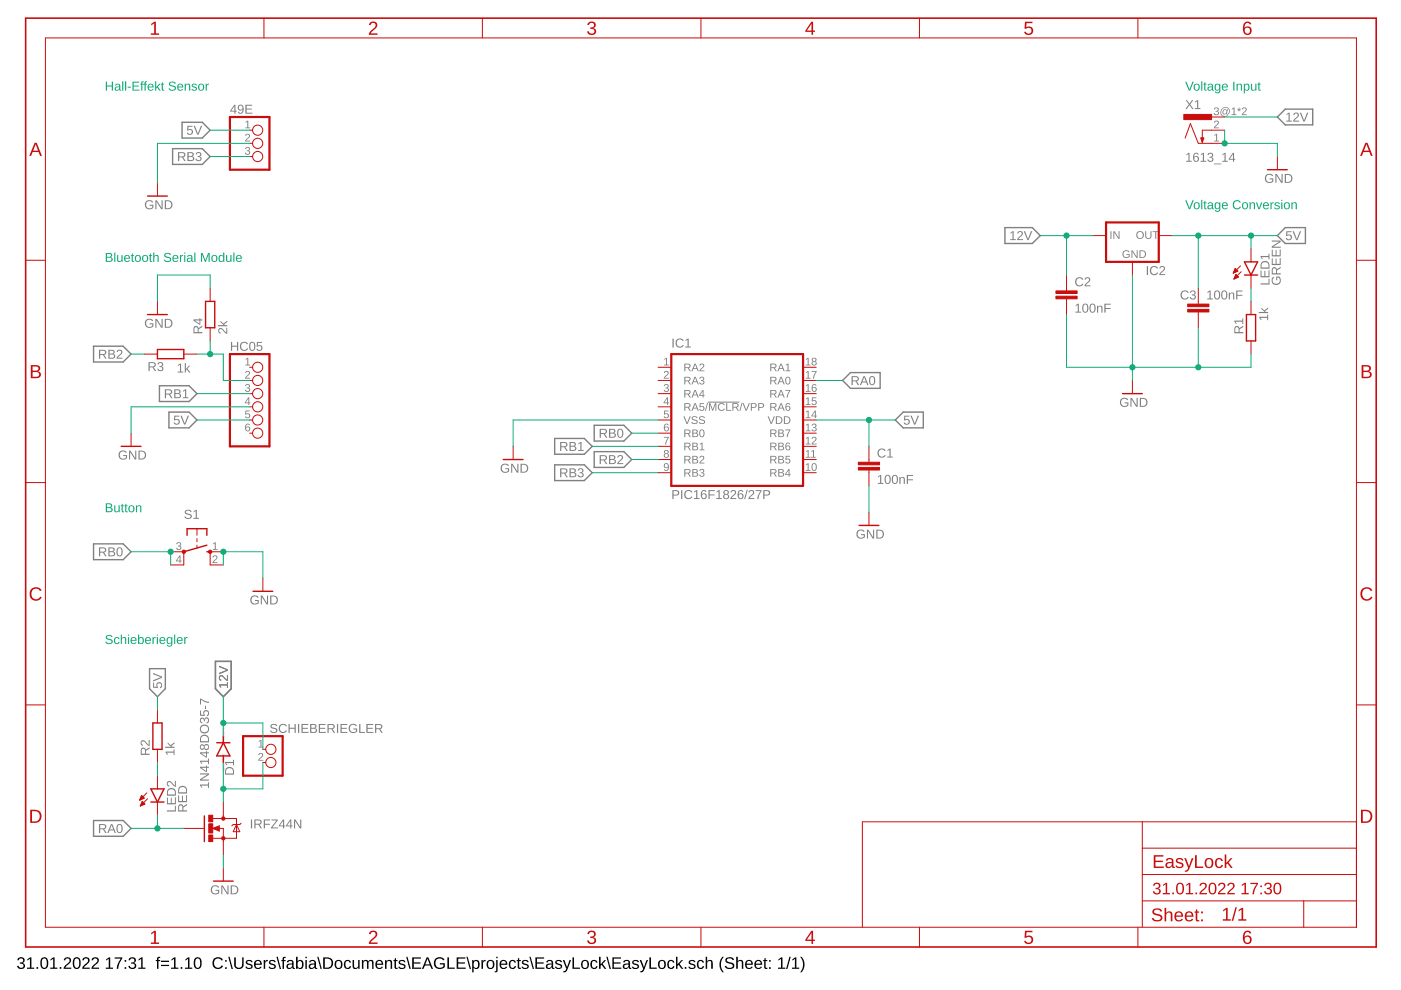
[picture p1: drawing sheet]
<svg xmlns="http://www.w3.org/2000/svg" width="297mm" height="210mm" viewBox="0 0 297 210" stroke-linecap="round" stroke-linejoin="round" font-family="sans-serif">
<path d="M3.9 203.1a.71 .71 0 0 1 1.1-.1 .71 .71 0 0 1-.1 1.1l-.2 .1a.69 .69 0 0 1 .6 .9 .69 .69 0 0 1-1.1 .3l-.5-.4-.1-.2h.3a.49 .49 0 0 0 .7 .4 .49 .49 0 0 0 .2-.8l-.6-.1v-.2a.47 .47 0 0 0 .7-.3 .47 .47 0 0 0-.3-.6 .47 .47 0 0 0-.6 .4h-.3zM5.8 203.4l.6-.4h.3v2.2h.6v.2h-1.6v-.2h.6v-1.9l-.5 .4zM7.7 205h.4v.4h-.4zM8.9 203.1a.91 .91 0 0 1 1.1 .1 .91 .91 0 0 1 .2 1 .89 .89 0 0 1-.3 1.1 .89 .89 0 0 1-1.1-.2l-.2-.5v-.8zM9.1 203.3a1.65 1.65 0 0 0 .1 1.9h.2a1.12 1.12 0 0 0 .5-1.6l-.3-.4zM10.7 203.4l.6-.4h.3v2.2h.6v.2h-1.6v-.2h.7v-1.9l-.6 .4zM12.7 205h.3v.4h-.3zM13.8 203.1a.79 .79 0 0 1 1.2 .2 .79 .79 0 0 1-.5 1.1l-.7 .8h1.3v.2h-1.6l.1-.4 .5-.6a.72 .72 0 0 0 .4-1.2l-.5 .1-.2 .3h-.3zM15.8 203.1a.91 .91 0 0 1 1.1 .1 .91 .91 0 0 1 .2 1 .89 .89 0 0 1-.3 1.1 .89 .89 0 0 1-1.2-.2l-.2-.5v-.8zM16 203.3a1.65 1.65 0 0 0 .1 1.9h.2a1.12 1.12 0 0 0 .4-1.6l-.3-.4zM17.7 203.1a.79 .79 0 0 1 1.2 .2 .79 .79 0 0 1-.4 1.1l-.7 .8h1.2v.2h-1.6l.1-.4 .5-.6a.72 .72 0 0 0 .4-1.2l-.5 .1-.1 .3h-.4zM19.7 203.1a.79 .79 0 0 1 1.2 .2 .79 .79 0 0 1-.5 1.1l-.7 .8h1.3v.2h-1.6l.1-.4 .5-.6a.72 .72 0 0 0 .4-1.2l-.5 .1-.2 .3h-.3zM22.5 203.4l.6-.4h.3v2.2h.6v.2h-1.6v-.2h.7v-1.9l-.6 .4zM24.3 203h1.6l-.7 1.6-.1 .8h-.3a3.8 3.8 0 0 1 .8-2.1h-1.3zM26.4 203.6h.4v.3h-.4zM26.4 205.1h.4v.3h-.4zM27.5 203.1a.71 .71 0 0 1 1.1-.1 .71 .71 0 0 1-.1 1.1l-.2 .1a.69 .69 0 0 1 .6 .9 .69 .69 0 0 1-1.1 .3l-.5-.4-.1-.2h.3a.49 .49 0 0 0 .7 .4 .49 .49 0 0 0 .2-.8l-.6-.1v-.2a.47 .47 0 0 0 .7-.3 .47 .47 0 0 0-.4-.6 .47 .47 0 0 0-.5 .4h-.3zM29.4 203.4l.6-.4h.2v2.2h.6v.2h-1.5v-.2h.6v-1.9l-.5 .4zM33.4 203l.6-.1v.2l-.4 .2v.3h.4v.2h-.4v1.6h-.3v-1.6h-.3v-.2h.3zM34.1 203.7h1.7v.2h-1.7zM34.1 204.6h1.7v.2h-1.7zM36.4 203.4l.5-.4h.3v2.2h.6v.2h-1.5v-.2h.6v-1.9l-.5 .4zM38.3 205h.3v.4h-.3zM39.3 203.4l.6-.4h.3v2.2h.6v.2h-1.6v-.2h.7v-1.9l-.6 .4zM41.4 203.1a.91 .91 0 0 1 1.1 .1 .91 .91 0 0 1 .3 1 .89 .89 0 0 1-.4 1.1 .89 .89 0 0 1-1.1-.2l-.2-.5v-.8zM41.6 203.3a1.65 1.65 0 0 0 .1 1.9h.2a1.12 1.12 0 0 0 .5-1.6l-.3-.4zM45.4 203.3a1.21 1.21 0 0 1 1.9 .3l-.4 .1a.9 .9 0 0 0-1.3-.3 .9 .9 0 0 0-.1 1.3 .84 .84 0 0 0 .8 .5 .84 .84 0 0 0 .7-.5l.3 .1a1.25 1.25 0 0 1-1.9 .4 1.25 1.25 0 0 1 0-1.9zM47.7 203.6h.4v.3h-.4zM47.7 205.1h.4v.3h-.4zM48.4 202.9h.3l.7 2.6h-.3zM49.7 203h.3v1.5a.68 .68 0 0 0 .7 .7 .68 .68 0 0 0 .6-.7v-1.5h.4v1.5a1.01 1.01 0 0 1-1 1 1.01 1.01 0 0 1-1-1zM52.3 203.7a.85 .85 0 0 1 1.2 .3h-.2a.39 .39 0 0 0-.5-.3 .39 .39 0 0 0-.3 .5l.2 .1a.67 .67 0 0 1 .7 .2 .67 .67 0 0 1 .1 .7 .91 .91 0 0 1-1.5-.2l.3-.1a.45 .45 0 0 0 .5 .4 .45 .45 0 0 0 .4-.5l-.1-.1a.82 .82 0 0 1-1-.8zM54.1 203.8a.85 .85 0 0 1 1-.2 .85 .85 0 0 1 .4 1h-1.3a.54 .54 0 0 0 .3 .6 .54 .54 0 0 0 .7-.3l.3 .1a.92 .92 0 0 1-1.4 .3 .92 .92 0 0 1-.2-1.3zM54.3 203.9l-.1 .4h1l-.3-.5zM55.9 203.6h.3v.3l.2-.3 .4-.1v.3h-.4l-.1 .3-.1 1.3h-.3zM57.2 203.7a.85 .85 0 0 1 1.2 .3h-.2a.39 .39 0 0 0-.5-.3 .39 .39 0 0 0-.3 .5l.2 .1a.67 .67 0 0 1 .7 .2 .67 .67 0 0 1 .1 .7 .91 .91 0 0 1-1.5-.2l.3-.1a.45 .45 0 0 0 .5 .4 .45 .45 0 0 0 .4-.5l-.1-.1a.82 .82 0 0 1-1-.8zM58.6 202.9h.3l.7 2.6h-.3zM60 203l.6-.1v.2l-.4 .2v.3h.4v.2h-.4v1.6h-.3v-1.6h-.3v-.2h.3zM61 203.6a.74 .74 0 0 1 .8-.1 .74 .74 0 0 1 .5 .6v1l.2 .1v.2h-.3l-.2-.3a.63 .63 0 0 1-.8 .4 .63 .63 0 0 1-.5-.8 .63 .63 0 0 1 .8-.4h.4a.42 .42 0 0 0-.2-.5 .42 .42 0 0 0-.6 .3l-.3-.1zM61.2 204.6a.41 .41 0 0 0 .1 .7 .41 .41 0 0 0 .6-.4v-.4zM62.8 202.9h.3v1a.71 .71 0 0 1 .9-.3 .71 .71 0 0 1 .4 .9 .76 .76 0 0 1-.9 .9l-.4-.3v.3h-.3zM63.3 203.8a.84 .84 0 0 0 .3 1.4 .83 .83 0 0 0 0-1.4zM64.7 202.9h.4v.3h-.4zM64.7 203.6h.4v1.8h-.4zM65.8 203.6a.74 .74 0 0 1 .7-.1 .74 .74 0 0 1 .5 .6v1l.3 .1v.2h-.4l-.2-.3a.63 .63 0 0 1-.8 .4 .63 .63 0 0 1-.4-.8 .63 .63 0 0 1 .7-.4h.5a.42 .42 0 0 0-.3-.5 .42 .42 0 0 0-.6 .3l-.3-.1zM65.9 204.6a.41 .41 0 0 0 .1 .7 .41 .41 0 0 0 .6-.4l.1-.4zM67.3 202.9h.2l.7 2.6h-.2zM68.5 203h.8a1.22 1.22 0 0 1 1.3 1.2 1.22 1.22 0 0 1-1.2 1.2h-.9zM68.9 203.3v1.9h.5a1 1 0 0 0 .9-1.3 1 1 0 0 0-1.4-.6zM71.1 203.8a.94 .94 0 0 1 1.5 .5 .94 .94 0 0 1-1.1 1.1l-.4-.2-.1-.4zM71.5 203.8a.86 .86 0 0 0 .3 1.4 .79 .79 0 0 0 .5-.7 .79 .79 0 0 0-.5-.8zM73.1 203.8a.76 .76 0 0 1 1.3 .3h-.3a.48 .48 0 0 0-.6-.3 .48 .48 0 0 0-.3 .7 .48 .48 0 0 0 .3 .7 .48 .48 0 0 0 .6-.4l.3 .1a.79 .79 0 0 1-.9 .5 .79 .79 0 0 1-.6-.9zM74.8 203.6h.3v1.1a.45 .45 0 0 0 .5 .5 .45 .45 0 0 0 .3-.6v-1h.3l.1 1.8h-.3l-.1-.3a.63 .63 0 0 1-.7 .3 .63 .63 0 0 1-.4-.6zM76.7 203.6h.3v.3a.58 .58 0 0 1 .6-.4 .58 .58 0 0 1 .5 .4 .58 .58 0 0 1 .7-.4 .58 .58 0 0 1 .4 .7v1.2h-.3v-1.4a.41 .41 0 0 0-.6-.2 .41 .41 0 0 0-.2 .5v1.1h-.3v-1.4a.41 .41 0 0 0-.5-.2 .41 .41 0 0 0-.3 .5v1.1h-.3zM79.8 203.8a.85 .85 0 0 1 1-.2 .85 .85 0 0 1 .4 1h-1.3a.54 .54 0 0 0 .3 .6 .54 .54 0 0 0 .7-.3l.3 .1a.92 .92 0 0 1-1.3 .3 .92 .92 0 0 1-.2-1.3zM80.1 203.9l-.2 .4h1l-.3-.5zM81.6 203.6h.3v.3a.63 .63 0 0 1 .8-.4 .63 .63 0 0 1 .4 .7v1.2h-.3v-1.2a.45 .45 0 0 0-.5-.5 .45 .45 0 0 0-.3 .6v1.1h-.4zM83.7 203.1h.2v.5h.4v.2h-.4v1.2l.2 .2h.2v.2h-.5l-.1-.1-.1-1.5h-.2v-.2h.2zM84.7 203.7a.85 .85 0 0 1 1.3 .3h-.3a.39 .39 0 0 0-.5-.3 .39 .39 0 0 0-.3 .5l.2 .1a.67 .67 0 0 1 .7 .2 .67 .67 0 0 1 .1 .7 .91 .91 0 0 1-1.5-.2l.3-.1a.45 .45 0 0 0 .6 .4 .45 .45 0 0 0 .3-.5l-.1-.1a.82 .82 0 0 1-1-.8zM86.1 202.9h.3l.7 2.6h-.3zM87.4 203h1.8v.3h-1.5v.7h1.4v.3h-1.4v.9h1.6v.2h-1.9zM90.5 203h.3l1 2.4h-.3l-.3-.7h-1.1l-.3 .7h-.3zM90.6 203.2l-.4 1.3h.9zM92.3 203.3a1.27 1.27 0 0 1 1.9 .2l-.3 .1a.93 .93 0 0 0-1.3-.2 .93 .93 0 0 0-.2 1.3 1.03 1.03 0 0 0 1.6 .2v-.4h-.7v-.3h1v.8a1.33 1.33 0 0 1-1.9 .2 1.33 1.33 0 0 1-.1-1.9zM94.9 203h.3v2.2h1.2v.2h-1.5zM96.8 203h1.9v.3h-1.6v.7h1.5v.3h-1.5v.9h1.6v.2h-1.9zM98.9 202.9h.3l.7 2.6h-.3zM100.1 203.6h.3v.3a.71 .71 0 0 1 .9-.3 .71 .71 0 0 1 .4 .9 .76 .76 0 0 1-1 .9l-.3-.3v1.1h-.3zM100.6 203.8a.84 .84 0 0 0 .3 1.4 .83 .83 0 0 0 0-1.4zM102.1 203.6h.3v.3l.2-.3 .4-.1v.3h-.4l-.2 .3v1.3h-.3zM103.4 203.8a.94 .94 0 0 1 1.4 .5 .94 .94 0 0 1-1.1 1.1l-.3-.2-.2-.4zM103.7 203.8a.86 .86 0 0 0 .3 1.4 .79 .79 0 0 0 .5-.7 .79 .79 0 0 0-.5-.8zM105.2 202.9h.3v.3h-.3zM105.2 203.6h.3v2.1a.45 .45 0 0 1-.6 .4v-.2l.3-.1zM106.1 203.8a.85 .85 0 0 1 1.1-.2 .85 .85 0 0 1 .4 1h-1.4a.54 .54 0 0 0 .4 .6 .54 .54 0 0 0 .6-.3l.3 .1a.92 .92 0 0 1-1.3 .3 .92 .92 0 0 1-.2-1.3zM106.4 203.9l-.2 .4h1l-.3-.5zM108.1 203.8a.76 .76 0 0 1 1.3 .3h-.3a.48 .48 0 0 0-.7-.3 .48 .48 0 0 0-.2 .7 .48 .48 0 0 0 .2 .7 .48 .48 0 0 0 .7-.4l.3 .1a.79 .79 0 0 1-.9 .5 .79 .79 0 0 1-.6-.9zM109.9 203.1h.2v.5h.3v.2h-.3v1.2l.1 .2h.3v.2h-.6l-.1-.1v-1.5h-.3v-.2h.3zM110.8 203.7a.85 .85 0 0 1 1.3 .3h-.3a.39 .39 0 0 0-.5-.3 .39 .39 0 0 0-.3 .5l.2 .1a.67 .67 0 0 1 .7 .2 .67 .67 0 0 1 .1 .7 .91 .91 0 0 1-1.4-.2l.2-.1a.45 .45 0 0 0 .6 .4 .45 .45 0 0 0 .3-.5l-.1-.1a.82 .82 0 0 1-.9-.8zM112.2 202.9h.3l.7 2.6h-.3zM113.5 203h1.9v.3h-1.6v.7h1.5v.3h-1.5v.9h1.6v.2h-1.9zM116 203.6a.74 .74 0 0 1 .8-.1 .74 .74 0 0 1 .5 .6v1l.2 .1v.2h-.3l-.2-.3a.63 .63 0 0 1-.8 .4 .63 .63 0 0 1-.5-.8 .63 .63 0 0 1 .8-.4h.5a.42 .42 0 0 0-.3-.5 .42 .42 0 0 0-.6 .3l-.3-.1zM116.2 204.6a.41 .41 0 0 0 .1 .7 .41 .41 0 0 0 .6-.4l.1-.4zM117.9 203.7a.85 .85 0 0 1 1.3 .3h-.3a.39 .39 0 0 0-.5-.3 .39 .39 0 0 0-.3 .5l.2 .1a.67 .67 0 0 1 .7 .2 .67 .67 0 0 1 .1 .7 .91 .91 0 0 1-1.5-.2l.3-.1a.45 .45 0 0 0 .6 .4 .45 .45 0 0 0 .3-.5l-.1-.1a.82 .82 0 0 1-1-.8zM119.3 203.6h.4l.5 1.5 .5-1.5h.4l-.7 1.8a.79 .79 0 0 1-1 .7v-.2h.4l.3-.5zM121.4 203h.3v2.2h1.2v.2h-1.5zM123.4 203.8a.94 .94 0 0 1 1.5 .5 .94 .94 0 0 1-1.1 1.1l-.4-.2-.2-.4zM123.7 203.8a.86 .86 0 0 0 .3 1.4 .79 .79 0 0 0 .5-.7 .79 .79 0 0 0-.5-.8zM125.4 203.8a.76 .76 0 0 1 1.3 .3h-.3a.48 .48 0 0 0-.7-.3 .48 .48 0 0 0-.2 .7 .48 .48 0 0 0 .2 .7 .48 .48 0 0 0 .7-.4l.3 .1a.79 .79 0 0 1-1 .5 .79 .79 0 0 1-.5-.9zM127 202.9h.3v1.6l.9-.9h.3l-.7 .8 .8 1h-.4l-.6-.8-.3 .2v.6h-.3zM128.6 202.9h.2l.7 2.6h-.2zM129.8 203h1.9v.3h-1.5v.7h1.4v.3h-1.4v.9h1.5v.2h-1.9zM132.4 203.6a.74 .74 0 0 1 .7-.1 .74 .74 0 0 1 .5 .6v1l.3 .1v.2h-.4l-.2-.3a.63 .63 0 0 1-.8 .4 .63 .63 0 0 1-.4-.8 .63 .63 0 0 1 .7-.4h.5a.42 .42 0 0 0-.3-.5 .42 .42 0 0 0-.6 .3l-.3-.1zM132.5 204.6a.41 .41 0 0 0 .1 .7 .41 .41 0 0 0 .6-.4l.1-.4zM134.2 203.7a.85 .85 0 0 1 1.3 .3h-.3a.39 .39 0 0 0-.5-.3 .39 .39 0 0 0-.3 .5l.2 .1a.67 .67 0 0 1 .7 .2 .67 .67 0 0 1 .1 .7 .91 .91 0 0 1-1.4-.2l.2-.1a.45 .45 0 0 0 .6 .4 .45 .45 0 0 0 .3-.5l-.1-.1a.82 .82 0 0 1-1-.8zM135.6 203.6h.4l.5 1.5 .6-1.5h.3l-.7 1.8a.79 .79 0 0 1-1 .7v-.2h.4l.3-.5zM137.7 203h.3v2.2h1.2v.2h-1.5zM139.7 203.8a.94 .94 0 0 1 1.5 .5 .94 .94 0 0 1-1.1 1.1l-.4-.2-.2-.4zM140.1 203.8a.86 .86 0 0 0 .2 1.4 .79 .79 0 0 0 .5-.7 .79 .79 0 0 0-.5-.8zM141.7 203.8a.76 .76 0 0 1 1.3 .3h-.3a.48 .48 0 0 0-.7-.3 .48 .48 0 0 0-.2 .7 .48 .48 0 0 0 .2 .7 .48 .48 0 0 0 .7-.4l.3 .1a.79 .79 0 0 1-1 .5 .79 .79 0 0 1-.5-.9zM143.3 202.9h.3v1.6l.9-.9h.3l-.7 .8 .8 1h-.4l-.6-.8-.3 .2v.6h-.3zM145.2 205h.3v.4h-.3zM146.2 203.7a.85 .85 0 0 1 1.2 .3h-.2a.39 .39 0 0 0-.5-.3 .39 .39 0 0 0-.3 .5l.2 .1a.67 .67 0 0 1 .7 .2 .67 .67 0 0 1 .1 .7 .91 .91 0 0 1-1.5-.2l.3-.1a.45 .45 0 0 0 .5 .4 .45 .45 0 0 0 .4-.5l-.1-.1a.82 .82 0 0 1-1-.8zM148 203.8a.76 .76 0 0 1 1.3 .3h-.3a.48 .48 0 0 0-.7-.3 .48 .48 0 0 0-.2 .7 .48 .48 0 0 0 .2 .7 .48 .48 0 0 0 .7-.4l.3 .1a.79 .79 0 0 1-1 .5 .79 .79 0 0 1-.5-.9zM149.6 202.9h.3v1a.63 .63 0 0 1 .7-.4 .63 .63 0 0 1 .5 .7v1.2h-.3v-1.2a.45 .45 0 0 0-.5-.5 .45 .45 0 0 0-.4 .6v1.1h-.3zM153.2 202.9h.3a2.48 2.48 0 0 0 0 3.3 1.06 1.06 0 0 1-.9-1.1 2.47 2.47 0 0 1 .6-2.2zM153.9 203.3a1.11 1.11 0 0 1 1.7 .2l-.3 .1a.63 .63 0 0 0-.6-.4 .63 .63 0 0 0-.6 .5l.7 .3a.75 .75 0 0 1 .9 .8 .75 .75 0 0 1-1 .7 .89 .89 0 0 1-1-.7h.3a.73 .73 0 0 0 .7 .4 .73 .73 0 0 0 .7-.5l-.8-.4a.72 .72 0 0 1-.7-1zM156.1 202.9h.3v1a.63 .63 0 0 1 .7-.4 .63 .63 0 0 1 .5 .7v1.2h-.3v-1.2a.45 .45 0 0 0-.5-.5 .45 .45 0 0 0-.4 .6v1.1h-.3zM158.2 203.8a.85 .85 0 0 1 1-.2 .85 .85 0 0 1 .4 1h-1.3a.54 .54 0 0 0 .3 .6 .54 .54 0 0 0 .7-.3l.3 .1a.92 .92 0 0 1-1.3 .3 .92 .92 0 0 1-.2-1.3zM158.4 203.9l-.1 .4h1l-.3-.5zM160.2 203.8a.85 .85 0 0 1 1-.2 .85 .85 0 0 1 .4 1h-1.3a.54 .54 0 0 0 .3 .6 .54 .54 0 0 0 .7-.3l.2 .1a.92 .92 0 0 1-1.3 .3 .92 .92 0 0 1-.2-1.3zM160.4 203.9l-.1 .4h1l-.3-.5zM162.1 203.1h.2v.5h.4v.2h-.4v1.2l.1 .2h.3v.2h-.5l-.1-.1-.1-1.5h-.2v-.2h.2zM163.1 203.6h.3v.3h-.3zM163.1 205.1h.3v.3h-.3zM165 203.4l.6-.4h.3v2.2h.6v.2h-1.5v-.2h.6v-1.9l-.6 .4zM167.4 202.9h.2l-.7 2.6h-.2zM168 203.4l.6-.4h.2v2.2h.6v.2h-1.5v-.2h.6v-1.9l-.5 .4zM169.6 202.9a1.06 1.06 0 0 1 .9 1 2.47 2.47 0 0 1-.6 2.3h-.3a2.48 2.48 0 0 0 0-3.3z" fill="#000"/>
<g fill="#ffba08">
<path d="M47.2 163.1v.3l.3-.3v.3l-.1-.2-.2 .2zM47.3 162.8h.2v.2h.2h-.5zM47.3 162.9a.11 .11 0 0 0 .2 0 .11 .11 0 0 0-.2 0zM47.2 162.6l.4 .1zM47.3 162.3l.1 .2 .1-.2 .1 .2-.3 .1zM47.3 162h.1l.1 .2v-.2a.16 .16 0 0 1 0 .3 .18 .18 0 0 1-.3-.2zM47.3 162.1l.1 .1zM47.1 161.7a.25 .25 0 0 1 .5 0 .25 .25 0 0 1-.5 0zM47.2 161.7a.16 .16 0 0 0 .3 0 .16 .16 0 0 0-.3 0zM47.2 161.3l.4 .1h-.4zM47.1 161h.5v.2h-.3v-.2zM47.3 161.1a.11 .11 0 0 0 .2 0 .11 .11 0 0 0-.2 0zM47.3 160.6h.1l.1 .2v-.2a.16 .16 0 0 1 0 .3 .18 .18 0 0 1-.3-.2zM47.3 160.7l.1 .1zM47.2 160.4l.4 .1h-.4zM47.1 160l.5-.1v.3l-.4-.1z"/>
<path d="M47.2 157.5v.3l.3-.3v.3l-.1-.2-.2 .2zM47.3 157.2h.2v.2h.2h-.5zM47.3 157.3a.11 .11 0 0 0 .2 0 .11 .11 0 0 0-.2 0zM47.2 157l.4 .1zM47.3 156.8l.1 .1 .1-.2 .1 .2-.3 .1zM47.3 156.4h.1l.1 .2v-.2a.16 .16 0 0 1 0 .3 .18 .18 0 0 1-.3-.2zM47.3 156.5l.1 .1zM47.1 156.1a.25 .25 0 0 1 .5 0 .25 .25 0 0 1-.5 0zM47.2 156.1a.16 .16 0 0 0 .3 0 .16 .16 0 0 0-.3 0zM47.2 155.7l.4 .1h-.4zM47.1 155.4h.5v.2h-.3v-.2zM47.3 155.5a.11 .11 0 0 0 .2 0 .11 .11 0 0 0-.2 0zM47.3 155.1l.1-.1 .1 .2v-.2a.16 .16 0 0 1 0 .3 .16 .16 0 0 1-.3-.1zM47.3 155.1l.1 .2zM47.2 154.8l.4 .1-.4 .1zM47.2 154.3l.3 .2 .1-.2v.3l-.4-.2v.2z"/>
</g>
<g fill="#808080">
<path d="M257.5 28.6l.6-.2v1.4h.3v.2h-1v-.2h.4v-1.2l-.3 .2z"/>
<path d="M257.5 25.7a.55 .55 0 0 1 .9 .2 .55 .55 0 0 1-.5 .8l-.3 .3h.8v.2h-1l.5-.7a.35 .35 0 0 0 .3-.5 .35 .35 0 0 0-.6-.1l-.2 .1z"/>
<path d="M37.5 115.1a.47 .47 0 0 1 .8-.1 .47 .47 0 0 1-.2 .8 .43 .43 0 0 1 .4 .5 .43 .43 0 0 1-.6 .3l-.5-.2-.1-.2h.3a.33 .33 0 0 0 .4 .2 .33 .33 0 0 0 .1-.5h-.4v-.2a.31 .31 0 0 0 .5-.2 .31 .31 0 0 0-.2-.4 .31 .31 0 0 0-.4 .3h-.2z"/>
<path d="M45.2 115.2l.5-.2v1.4h.4v.2h-1v-.2h.4v-1.2l-.3 .2z"/>
<path d="M45.2 117.9a.55 .55 0 0 1 .9 .2 .55 .55 0 0 1-.5 .8l-.3 .3h.8v.2h-1l.5-.7a.35 .35 0 0 0 .3-.5 .35 .35 0 0 0-.6-.1l-.2 .1z"/>
<path d="M52.1 25.9l.5-.3v1.4h.4v.2h-1v-.2h.4v-1.2l-.3 .2z"/>
<path d="M52.1 28.5a.55 .55 0 0 1 .9 .2 .55 .55 0 0 1-.5 .8l-.3 .3h.8v.2h-1l.5-.7a.35 .35 0 0 0 .3-.5 .35 .35 0 0 0-.6-.1l-.2 .1z"/>
<path d="M52.1 31.3a.47 .47 0 0 1 .8-.1 .47 .47 0 0 1-.2 .8 .43 .43 0 0 1 .3 .5 .43 .43 0 0 1-.5 .3l-.5-.2-.1-.2h.2a.33 .33 0 0 0 .5 .2 .33 .33 0 0 0 .1-.5h-.4v-.2a.31 .31 0 0 0 .5-.2 .31 .31 0 0 0-.2-.4 .31 .31 0 0 0-.4 .3h-.2z"/>
<path d="M52.1 76.1l.5-.2v1.4h.4v.2h-1v-.2h.4v-1.2l-.3 .2z"/>
<path d="M52.1 78.8a.55 .55 0 0 1 .9 .2 .55 .55 0 0 1-.5 .7l-.3 .4h.8v.2h-1l.5-.7a.35 .35 0 0 0 .3-.5 .35 .35 0 0 0-.6-.1l-.2 .1z"/>
<path d="M52.1 81.5a.47 .47 0 0 1 .8 0 .47 .47 0 0 1-.2 .7 .43 .43 0 0 1 .3 .6 .43 .43 0 0 1-.5 .3l-.5-.3-.1-.1 .2-.1a.33 .33 0 0 0 .5 .3 .33 .33 0 0 0 .1-.5l-.4-.1v-.1a.31 .31 0 0 0 .5-.2 .31 .31 0 0 0-.2-.4 .31 .31 0 0 0-.4 .3h-.2z"/>
<path d="M52 87h1v.2h-.8v.5a.55 .55 0 0 1 .8 .3 .55 .55 0 0 1-.4 .7 .55 .55 0 0 1-.7-.4h.2a.36 .36 0 0 0 .6 .1 .36 .36 0 0 0 0-.5 .36 .36 0 0 0-.5 0h-.2z"/>
<path d="M140.8 76.1l.6-.2v1.4h.4v.2h-1v-.2h.4v-1.2l-.4 .2z"/>
<path d="M140.9 78.8a.55 .55 0 0 1 .9 .2 .55 .55 0 0 1-.5 .7l-.3 .4h.8v.2h-1.1l.5-.7a.35 .35 0 0 0 .4-.5 .35 .35 0 0 0-.6-.1l-.3 .1z"/>
<path d="M140.9 81.5a.47 .47 0 0 1 .8 0 .47 .47 0 0 1-.3 .7 .43 .43 0 0 1 .4 .6 .43 .43 0 0 1-.5 .3l-.5-.3-.1-.1 .2-.1a.33 .33 0 0 0 .5 .3 .33 .33 0 0 0 .1-.5l-.4-.1v-.1a.31 .31 0 0 0 .5-.2 .31 .31 0 0 0-.3-.4 .31 .31 0 0 0-.4 .3h-.2z"/>
<path d="M140.7 92.6h1.1l-.5 1.6h-.3l.1-.4 .5-1h-.9z"/>
<path d="M140.8 87h.9v.2h-.7v.5a.55 .55 0 0 1 .8 .3 .55 .55 0 0 1-.4 .7 .55 .55 0 0 1-.7-.4h.2a.36 .36 0 0 0 .6 .1 .36 .36 0 0 0 0-.5 .36 .36 0 0 0-.5 0h-.2z"/>
<path d="M251.5 32.7l.7-.3v1.7h.5v.2h-1.2v-.2h.5v-1.5l-.5 .3zM253.3 32.5l.1-.1a.55 .55 0 0 1 .8 .4h-.3a.45 .45 0 0 0-.6-.1 .45 .45 0 0 0-.1 .6 .61 .61 0 0 1 .9 .1 .61 .61 0 0 1-.2 .9 .61 .61 0 0 1-.9-.4v-.8zM253.2 33.7a.4 .4 0 0 0 .8 0 .4 .4 0 0 0-.8 0zM254.6 32.7l.7-.3v1.7h.4v.2h-1.2v-.2h.5v-1.5l-.4 .3zM256.2 32.5a.54 .54 0 0 1 .9 0 .54 .54 0 0 1-.3 .8 .55 .55 0 0 1 .4 .8 .55 .55 0 0 1-.9 .2l-.3-.5h.2a.39 .39 0 0 0 .5 .3 .39 .39 0 0 0 .2-.6l-.5-.1v-.2a.37 .37 0 0 0 .6-.1 .37 .37 0 0 0-.3-.5 .37 .37 0 0 0-.5 .3h-.2zM257.4 34.7h1.6v.1h-1.6zM259.2 32.7l.7-.3v1.7h.4v.2h-1.2v-.2h.5v-1.5l-.4 .3zM261.4 32.4h.2v1.3h.3v.2h-.3v.4h-.2v-.4h-.9zM261.4 32.7l-.7 1h.7z"/>
<path d="M53.3 126.5a.99 .99 0 0 1 1.5 .2l-.2 .1a.75 .75 0 0 0-1.1-.1 .75 .75 0 0 0 0 1.1 .75 .75 0 0 0 1 .1l.1-.5h-.5v-.2h.8v.7a1.04 1.04 0 0 1-1.5 .1 1.04 1.04 0 0 1-.1-1.5zM55.3 126.3h.3l1 1.6v-1.6h.2v1.9h-.3l-1-1.7v1.7h-.2zM57.3 126.3h.6a.95 .95 0 0 1 1 .9 .95 .95 0 0 1-.9 1h-.7zM57.5 126.5v1.5a.8 .8 0 0 0 1.2-.8 .8 .8 0 0 0-1.2-.7z"/>
<path d="M268.4 37.1a.99 .99 0 0 1 1.5 .2l-.2 .1a.75 .75 0 0 0-1.1-.1 .75 .75 0 0 0 0 1.1 .75 .75 0 0 0 1 .1l.1-.5h-.5v-.2h.8v.7a1.04 1.04 0 0 1-1.5 .1 1.04 1.04 0 0 1-.1-1.5zM270.4 36.9h.3l1 1.6v-1.6h.2v1.9h-.3l-1-1.6v1.6h-.2zM272.4 36.9h.6a.95 .95 0 0 1 1 .9 .95 .95 0 0 1-.9 1h-.7zM272.6 37.1v1.5a.8 .8 0 0 0 1.2-.8 .8 .8 0 0 0-1.2-.7z"/>
<path d="M237.7 84.6a.99 .99 0 0 1 1.5 .2l-.2 .1a.75 .75 0 0 0-1.1-.1 .75 .75 0 0 0-.1 1.1 .75 .75 0 0 0 1.1 .1l.1-.5h-.6v-.2h.8v.7a1.04 1.04 0 0 1-1.4 .1 1.04 1.04 0 0 1-.1-1.5zM239.7 84.4h.3l1 1.6v-1.6h.2v1.9h-.3l-1-1.7v1.7h-.2zM241.7 84.4h.6a.95 .95 0 0 1 1 .9 .95 .95 0 0 1-.9 1h-.7zM241.9 84.6v1.5a.8 .8 0 0 0 1.1-.8 .8 .8 0 0 0-1.1-.7z"/>
<path d="M31 42.7a.99 .99 0 0 1 1.5 .2l-.3 .1a.75 .75 0 0 0-1-.1 .75 .75 0 0 0-.1 1.1 .75 .75 0 0 0 1.1 .1l.1-.5h-.6v-.2h.8v.7a1.04 1.04 0 0 1-1.5 .1 1.04 1.04 0 0 1 0-1.5zM32.9 42.5h.3l1.1 1.6v-1.6h.2v1.9h-.3l-1-1.7v1.7h-.3zM34.9 42.5h.7a.95 .95 0 0 1 1 .9 .95 .95 0 0 1-1 1h-.7zM35.2 42.7v1.5a.8 .8 0 0 0 1.1-.8 .8 .8 0 0 0-1.1-.7z"/>
<path d="M25.4 95.8a.99 .99 0 0 1 1.5 .2h-.3a.75 .75 0 0 0-1 0 .75 .75 0 0 0-.1 1 .75 .75 0 0 0 1.1 .1l.1-.4h-.6v-.2h.8v.6a1.04 1.04 0 0 1-1.5 .1 1.04 1.04 0 0 1 0-1.4zM27.4 95.5h.3l1 1.7v-1.7h.2v1.9h-.3l-1-1.6v1.6h-.2zM29.3 95.5h.7a.95 .95 0 0 1 1 .9 .95 .95 0 0 1-.9 1h-.8zM29.6 95.7v1.5a.8 .8 0 0 0 1.1-.7 .8 .8 0 0 0-1.1-.8z"/>
<path d="M142.6 103.9h.7a.58 .58 0 0 1 .7 .6 .58 .58 0 0 1-.6 .6h-.6v.7h-.2zM142.8 104.1v.8l.8-.1a.38 .38 0 0 0 0-.6zM144.4 103.9h.3v1.9h-.3zM145.3 104.1a.95 .95 0 0 1 1.5 .3h-.3a.73 .73 0 0 0-1.1 0 .73 .73 0 0 0 .2 1.1l.2 .1a.65 .65 0 0 0 .8-.4l.2 .1a.97 .97 0 0 1-1.4 .3 .97 .97 0 0 1-.1-1.5zM147.2 104.2l.6-.3v1.7h.5v.2h-1.2v-.2h.5v-1.5l-.4 .4zM148.9 104l.2-.1a.55 .55 0 0 1 .7 .4h-.2a.45 .45 0 0 0-.7-.1 .45 .45 0 0 0-.1 .6 .61 .61 0 0 1 1 .1 .61 .61 0 0 1-.3 .9 .61 .61 0 0 1-.8-.4l-.1-.8zM148.8 105.2a.4 .4 0 0 0 .8 0 .4 .4 0 0 0-.8 0zM150.2 103.9h1.3v.2h-1v.7h1v.2h-1v.8h-.3zM151.9 104.2l.7-.3v1.7h.4v.2h-1.1v-.2h.4v-1.5l-.4 .4zM153.5 104a.54 .54 0 0 1 .9 0 .54 .54 0 0 1-.2 .8 .54 .54 0 0 1 .2 .8 .54 .54 0 0 1-.9 0 .54 .54 0 0 1 .2-.8l-.3-.3zM153.6 104.4a.35 .35 0 0 0 .7 0 .35 .35 0 0 0-.7 0zM153.6 105.3a.39 .39 0 0 0 .7 0 .39 .39 0 0 0-.7 0zM155.1 104a.61 .61 0 0 1 .9 .1 .61 .61 0 0 1-.3 .9l-.6 .6h1v.2h-1.2v-.3l.5-.5a.41 .41 0 0 0 .4-.6 .41 .41 0 0 0-.7-.1v.1h-.2zM156.7 104l.2-.1a.55 .55 0 0 1 .7 .4h-.2a.45 .45 0 0 0-.7-.1 .45 .45 0 0 0-.1 .6 .61 .61 0 0 1 1 .1 .61 .61 0 0 1-.3 .9 .61 .61 0 0 1-.8-.4l-.1-.8zM156.6 105.2a.4 .4 0 0 0 .8 0 .4 .4 0 0 0-.8 0zM158.3 103.8h.2l-.5 2h-.2zM158.9 104a.61 .61 0 0 1 .9 .1 .61 .61 0 0 1-.3 .9l-.6 .6h1v.2h-1.2l.1-.3 .5-.5a.41 .41 0 0 0 .3-.6 .41 .41 0 0 0-.6-.1l-.1 .1h-.2zM160.2 103.9h1.3l-.6 1.2-.1 .7h-.2v-.5l.6-1.2h-1zM161.8 103.9h.8a.58 .58 0 0 1 .7 .6 .58 .58 0 0 1-.7 .6h-.5v.7h-.3zM162.1 104.1v.8l.7-.1a.38 .38 0 0 0 0-.6z"/>
<path d="M106.4 98.6a.99 .99 0 0 1 1.5 .1l-.2 .1a.75 .75 0 0 0-1.1 0 .75 .75 0 0 0 0 1 .75 .75 0 0 0 1 .1l.1-.4h-.6v-.2h.8v.6a1.04 1.04 0 0 1-1.4 .1 1.04 1.04 0 0 1-.1-1.4zM108.4 98.3h.3l1 1.7v-1.7h.2v1.9h-.3l-1-1.6v1.6h-.2zM110.4 98.3h.6a.95 .95 0 0 1 1 .9 .95 .95 0 0 1-.9 1h-.7zM110.6 98.5v1.5a.8 .8 0 0 0 1.1-.7 .8 .8 0 0 0-1.1-.8z"/>
<path d="M181.8 112.5a.99 .99 0 0 1 1.5 .2l-.2 .1a.75 .75 0 0 0-1.1 0 .75 .75 0 0 0 0 1 .75 .75 0 0 0 1 .1l.1-.4h-.5v-.3h.8v.7a1.04 1.04 0 0 1-1.5 .1 1.04 1.04 0 0 1-.1-1.5zM183.8 112.3h.3l1 1.6v-1.6h.2v1.9h-.3l-1-1.6v1.6h-.2zM185.8 112.3h.6a.95 .95 0 0 1 1 .9 .95 .95 0 0 1-.9 1h-.7zM186 112.5v1.5a.8 .8 0 0 0 1.2-.8 .8 .8 0 0 0-1.2-.7z"/>
<path d="M31 67.8a.99 .99 0 0 1 1.5 .2l-.3 .1a.75 .75 0 0 0-1 0 .75 .75 0 0 0-.1 1 .75 .75 0 0 0 1.1 .1l.1-.4h-.6v-.3h.8v.7a1.04 1.04 0 0 1-1.5 .1 1.04 1.04 0 0 1 0-1.5zM32.9 67.6h.3l1.1 1.6v-1.6h.2v1.9h-.3l-1-1.6v1.6h-.3zM34.9 67.6h.7a.95 .95 0 0 1 1 .9 .95 .95 0 0 1-1 1h-.7zM35.2 67.8v1.5a.8 .8 0 0 0 1.1-.7 .8 .8 0 0 0-1.1-.8z"/>
<path d="M44.9 187.9a.99 .99 0 0 1 1.5 .2l-.2 .1a.75 .75 0 0 0-1 0 .75 .75 0 0 0-.1 1 .75 .75 0 0 0 1 .1l.1-.4h-.5v-.2h.8v.6a1.04 1.04 0 0 1-1.5 .1 1.04 1.04 0 0 1-.1-1.5zM46.9 187.7h.3l1 1.6v-1.6h.3v1.9h-.4l-1-1.6v1.6h-.2zM48.9 187.7h.6a.95 .95 0 0 1 1 .9 .95 .95 0 0 1-.9 1h-.7zM49.2 187.9v1.5a.8 .8 0 0 0 1.1-.7 .8 .8 0 0 0-1.1-.8z"/>
<path d="M37.9 170.7l.6-.2 .3 .5 .9-.6v.3l-.8 .5v.6h.8v.3h-1.9zM38.1 170.9l-.1 .9h.7l-.1-.9-.3-.1zM37.8 168.6h.2v1.2h.6v-1.1h.2v1.1h.7v-1.2h.2v1.5h-1.9zM38 166.9a.96 .96 0 0 1 1.1-.2 .96 .96 0 0 1 .6 .8v.7h-1.9v-.9zM38.2 167.1l-.2 .9h1.5a.82 .82 0 0 0-.3-1 .82 .82 0 0 0-1 .1z"/>
<path d="M269.8 58.8l.3-.1v.2a.75 .75 0 0 0 0 1.1 .75 .75 0 0 0 1 0 .75 .75 0 0 0 .1-1l-.4-.1v.5h-.2v-.8h.6a1 1 0 0 1 .2 1.4 1 1 0 0 1-1.4 .2 1 1 0 0 1-.2-1.4zM269.8 56.8l.6-.1 .3 .4 .8-.5v.3l-.8 .4v.6h.8v.3h-1.9zM269.9 57l-.1 .9h.7l-.1-.9-.2-.1zM269.6 54.8h.2v1.1h.7v-1.1h.2v1.1h.6v-1.2h.2v1.5h-1.9zM269.6 52.9h.2v1.2h.7v-1.1h.2v1.1h.6v-1.2h.2v1.5h-1.9zM269.6 51h1.9v.3l-1.6 1h1.6v.2h-1.9v-.3l1.7-1h-1.7z"/>
<path d="M42.4 166.3h1.7v-.4h.2v1.2h-.2v-.5h-1.5l.3 .4h-.2zM42.4 164h1.9v.3l-1.6 1h1.6v.2h-1.9v-.3l1.6-1h-1.6zM42.4 162.6h1.3v-.3h.2v.3h.4v.2h-.4v.9h-.2l-1.3-.9zM42.7 162.8l1 .7v-.7zM42.4 161.3h1.7v-.5h.2v1.2h-.2v-.5h-1.5l.3 .5h-.2zM42.4 159.5h1.3v-.3h.2v.3h.4v.2h-.4v.9h-.2l-1.3-.8zM42.7 159.7l1 .7v-.7zM42.5 158l.5-.2 .3 .3a.58 .58 0 0 1 .9-.3 .58 .58 0 0 1 .1 .9 .51 .51 0 0 1-.5 .3 .51 .51 0 0 1-.5-.3 .54 .54 0 0 1-.8 .1 .54 .54 0 0 1 0-.8zM42.5 158.4a.35 .35 0 0 0 .7 0 .35 .35 0 0 0-.7 0zM43.4 158.4a.4 .4 0 0 0 .8 0 .4 .4 0 0 0-.8 0zM42.6 156a.96 .96 0 0 1 1.1-.2 .96 .96 0 0 1 .6 .9v.7h-1.9v-.9zM42.8 156.2l-.2 .9h1.5a.82 .82 0 0 0-.3-.9 .82 .82 0 0 0-1 0zM42.4 154.6a.98 .98 0 0 1 1.9 0 .98 .98 0 0 1-1.9 0zM42.8 154.1a.71 .71 0 0 0 .1 1 .71 .71 0 0 0 1-.1 .71 .71 0 0 0-.1-1l-.7-.1zM42.5 152.3l.5-.1 .3 .3a.53 .53 0 0 1 .7-.4 .53 .53 0 0 1 .3 .8l-.3 .5h-.2v-.3a.39 .39 0 0 0 .3-.5 .39 .39 0 0 0-.6-.1l-.1 .4h-.2a.37 .37 0 0 0-.1-.5 .37 .37 0 0 0-.5 .3 .37 .37 0 0 0 .3 .4v.3a.67 .67 0 0 1-.4-1.1zM42.4 150.7h.2v.8l.6 .1a.65 .65 0 0 1 .3-1 .65 .65 0 0 1 .9 .4 .65 .65 0 0 1-.5 .9l-.1-.3a.42 .42 0 0 0 .2-.6 .42 .42 0 0 0-.6-.1 .42 .42 0 0 0 0 .7v.2l-1-.1zM43.5 149.6h.2v.7h-.2zM42.4 148.1l1.2 .6 .7 .1v.2l-.8-.1-.9-.5v1h-.2z"/>
<path d="M46.4 69.7a.91 .91 0 0 1 1.3 .6l.3 .2v-1h.2v1.3l-.3-.1-.6-.5a.41 .41 0 0 0-.5-.4 .41 .41 0 0 0-.2 .7h.2v.2a.66 .66 0 0 1-.4-1zM46.7 68l.7 .6 .8-.6v.3l-.7 .5 .2 .1h.5v.3h-2v-.3h1.2l-.7-.6z"/>
<path d="M37.7 77.4l.7-.3v1.7h.5v.2h-1.2v-.2h.5v-1.5l-.5 .3zM39.2 77h.2v1.2l.7-.7h.2l-.6 .7 .7 .8h-.3l-.5-.7-.2 .2v.5h-.2z"/>
<path d="M35.1 159.3h1.7v-.4h.2v1.2h-.2v-.5h-1.5l.4 .4h-.3zM35.6 157.4l.6 .6 .8-.6v.3l-.7 .4 .2 .2h.5v.3h-2v-.3h1.3l-.7-.6z"/>
<path d="M267 67.2h1.7v-.5h.2v1.2h-.2v-.5h-1.5l.3 .4h-.2zM267.4 65.2l.6 .6 .9-.6v.3l-.7 .5 .2 .1h.5v.3h-2v-.3h1.2l-.7-.6z"/>
<path d="M186.2 101l.6-.3v1.7h.5v.2h-1.2v-.2h.5v-1.5l-.4 .3zM187.8 100.8a.71 .71 0 0 1 .9 0 .71 .71 0 0 1 .2 .9 .71 .71 0 0 1-.7 .9 .71 .71 0 0 1-.7-.9zM188 100.9a1.07 1.07 0 0 0 .2 1.5 .94 .94 0 0 0 0-1.5zM189.4 100.8a.71 .71 0 0 1 .8 0 .71 .71 0 0 1 .2 .9 .71 .71 0 0 1-.7 .9 .71 .71 0 0 1-.6-.9zM189.5 100.9a1.07 1.07 0 0 0 .2 1.5 .94 .94 0 0 0 0-1.5zM190.7 101.1h.2v.3a.49 .49 0 0 1 .6-.3 .49 .49 0 0 1 .3 .5v1h-.2v-.9a.35 .35 0 0 0-.4-.4 .35 .35 0 0 0-.3 .5v.8h-.2zM192.3 100.7h1.3v.2h-1.1v.7h1.1v.2h-1.1v.8h-.2z"/>
<path d="M228.1 64.7l.6-.3v1.7h.5v.2h-1.2v-.2h.5v-1.5l-.4 .3zM229.7 64.5a.71 .71 0 0 1 .9 0 .71 .71 0 0 1 .2 .8 .71 .71 0 0 1-.7 1 .71 .71 0 0 1-.7-1zM229.9 64.6a1.07 1.07 0 0 0 .2 1.5 .94 .94 0 0 0 0-1.5zM231.3 64.5a.71 .71 0 0 1 .8 0 .71 .71 0 0 1 .2 .8 .71 .71 0 0 1-.7 1 .71 .71 0 0 1-.6-1zM231.4 64.6a1.07 1.07 0 0 0 .2 1.5 .94 .94 0 0 0 0-1.5zM232.6 64.8h.2v.3a.49 .49 0 0 1 .6-.3 .49 .49 0 0 1 .4 .5v1h-.3v-.9a.35 .35 0 0 0-.4-.4 .35 .35 0 0 0-.3 .4v.9h-.2zM234.2 64.4h1.3v.2h-1.1v.7h1.1v.2h-1.1v.8h-.2z"/>
<path d="M256 61.9l.7-.3v1.7h.4v.2h-1.1v-.2h.4v-1.5l-.4 .3zM257.7 61.7a.71 .71 0 0 1 .8 0 .71 .71 0 0 1 .2 .8 .71 .71 0 0 1-.7 1 .71 .71 0 0 1-.6-1zM257.9 61.8a1.07 1.07 0 0 0 .1 1.5 .94 .94 0 0 0 0-1.5zM259.2 61.7a.71 .71 0 0 1 .8 0 .71 .71 0 0 1 .2 .8 .71 .71 0 0 1-.6 1 .71 .71 0 0 1-.7-1zM259.4 61.8a1.07 1.07 0 0 0 .2 1.5 .94 .94 0 0 0 0-1.5zM260.5 62h.2l.1 .3a.49 .49 0 0 1 .5-.3 .49 .49 0 0 1 .4 .5v1h-.3v-.9a.35 .35 0 0 0-.3-.4 .35 .35 0 0 0-.3 .4v.9h-.3zM262.1 61.6h1.3v.2h-1.1v.7h1.1v.2h-1.1v.8h-.2z"/>
<path d="M257.5 22.9a.47 .47 0 0 1 .8 0 .47 .47 0 0 1-.2 .7 .43 .43 0 0 1 .4 .5 .43 .43 0 0 1-.6 .3l-.5-.2-.1-.2h.3a.33 .33 0 0 0 .4 .3 .33 .33 0 0 0 .1-.5l-.4-.1v-.2a.31 .31 0 0 0 .5-.2 .31 .31 0 0 0-.2-.4 .31 .31 0 0 0-.4 .3h-.2zM259.1 23a.89 .89 0 0 1 1.4-.1 .89 .89 0 0 1-.3 1.4l-.2-.3a.46 .46 0 0 1-.7 .2 .46 .46 0 0 1 0-.7 .48 .48 0 0 1 .3-.3 .48 .48 0 0 1 .5 .2l.1-.2h.1l-.1 .9a.71 .71 0 0 0 .2-1 .71 .71 0 0 0-1-.1 .88 .88 0 0 0-.4 1.3 .88 .88 0 0 0 1.3 .1l.1 .1a1.01 1.01 0 0 1-1.5-.1 1.01 1.01 0 0 1 .2-1.4zM259.6 23.4a.36 .36 0 0 0-.2 .5 .36 .36 0 0 0 .6 0 .33 .33 0 0 0 0-.5 .33 .33 0 0 0-.4 0zM261.2 23.1l.5-.3v1.4h.4v.2h-1v-.2h.4v-1.2l-.3 .3zM262.3 23l.3 .1v-.3h.2v.3l.3-.1v.2l-.3 .1 .2 .2-.1 .1-.2-.3-.2 .3-.1-.1 .2-.2-.3-.1zM263.5 22.9a.55 .55 0 0 1 .8 .2 .55 .55 0 0 1-.5 .8l-.3 .3h.9v.2h-1.1l.5-.7a.35 .35 0 0 0 .3-.5 .35 .35 0 0 0-.6-.1l-.2 .1z"/>
<path d="M251.4 21.2h.3l.5 .8 .5-.8h.3l-.6 .9 .7 1h-.3l-.6-.8-.6 .8h-.3l.8-1zM253.4 21.5l.6-.3v1.7h.5v.2h-1.2v-.2h.5v-1.4l-.4 .3z"/>
<path d="M38.1 117.8h.2v1.1h.2v.1h-.2v.4h-.2v-.4h-.8zM38.1 118l-.6 .9h.6z"/>
<path d="M39.3 108.3a.89 .89 0 0 1 1.3 .2l-.2 .1a.44 .44 0 0 0-.6-.4 .44 .44 0 0 0-.3 .6l.5 .1a.58 .58 0 0 1 .7 .6 .58 .58 0 0 1-.8 .5 .7 .7 0 0 1-.8-.5h.2a.51 .51 0 0 0 .6 .4 .51 .51 0 0 0 .4-.6l-.5-.2a.55 .55 0 0 1-.5-.2 .55 .55 0 0 1 0-.6zM41.1 108.4l.6-.3v1.7h.5v.2h-1.2v-.2h.5v-1.5l-.4 .3z"/>
<path d="M238.2 53.3a.84 .84 0 0 1 1.3 .1l-.2 .1a.64 .64 0 0 0-.9 0 .64 .64 0 0 0-.1 .9 .64 .64 0 0 0 .9 0l.1-.3h-.5v-.2h.7v.5a.88 .88 0 0 1-1.2 .1 .88 .88 0 0 1-.1-1.2zM239.9 53.1h.2l.9 1.4v-1.4h.2v1.6h-.3l-.8-1.4v1.4h-.2zM241.6 53.1h.5a.81 .81 0 0 1 .9 .7 .81 .81 0 0 1-.8 .9h-.6zM241.8 53.3v1.2a.69 .69 0 0 0 1-.6 .69 .69 0 0 0-1-.6z"/>
<path d="M235.4 49h.2v1.6h-.2zM236.1 49h.2l.9 1.4v-1.4h.2v1.6h-.3l-.9-1.3 .1 1.3h-.2z"/>
<path d="M240.8 49.8a.85 .85 0 0 1 1.7 0 .85 .85 0 0 1-1.7 0zM241 49.8a.65 .65 0 0 0 1.3 0 .65 .65 0 0 0-1.3 0zM242.8 49h.2v1a.45 .45 0 0 0 .5 .5 .45 .45 0 0 0 .4-.5v-1h.2v1a.67 .67 0 0 1-.6 .7 .67 .67 0 0 1-.7-.6zM244.4 49h1.3v.2h-.6v1.4h-.2v-1.4h-.5z"/>
<path d="M243.1 56.4h.3v1.9h-.3zM244 56.7a.95 .95 0 0 1 1.5 .2l-.2 .1a.73 .73 0 0 0-1.2-.1 .73 .73 0 0 0 .3 1.1l.1 .1a.65 .65 0 0 0 .8-.4l.2 .2a.97 .97 0 0 1-1.4 .2 .97 .97 0 0 1-.1-1.4zM246 56.5a.61 .61 0 0 1 .9 .2 .61 .61 0 0 1-.3 .9l-.5 .5h.9v.2h-1.2l.1-.3 .5-.5a.41 .41 0 0 0 .4-.6 .41 .41 0 0 0-.7-.1l-.1 .1h-.2z"/>
<path d="M49.7 22.2h.2v1.3h.3v.2h-.3v.4h-.2v-.4h-.9zM49.7 22.5l-.7 1h.7zM50.6 22.4a.69 .69 0 0 1 .8-.1 .69 .69 0 0 1 .3 .8 .69 .69 0 0 1-.3 .9 .69 .69 0 0 1-1-.3h.3a.46 .46 0 0 0 .6 .1 .46 .46 0 0 0 .1-.6 .61 .61 0 0 1-.9 .1 .61 .61 0 0 1 .1-.9zM50.6 22.8a.42 .42 0 0 0 .8 0 .42 .42 0 0 0-.8 0zM52 22.2h1.5v.2h-1.2v.6h1.1v.2h-1.1v.7h1.2v.2h-1.5z"/>
<path d="M52.6 84.2h.3v1.1h.2v.2h-.2v.4h-.2v-.4h-.8zM52.7 84.5l-.6 .8h.6z"/>
<path d="M52.2 89.9l.6-.1 .2 .3-.6-.1-.2 .6a.52 .52 0 0 1 .8 .1 .52 .52 0 0 1-.3 .8 .52 .52 0 0 1-.7-.4v-.7zM52.1 90.9a.35 .35 0 0 0 .7 0 .35 .35 0 0 0-.7 0z"/>
<path d="M49 72.5h.2v.8h1v-.8h.3v1.9h-.3v-.9h-1v.9h-.2zM51.1 72.7a.95 .95 0 0 1 1.5 .2l-.3 .1a.73 .73 0 0 0-1.1 0 .73 .73 0 0 0 .2 1.1l.2 .1a.65 .65 0 0 0 .8-.4l.2 .1a.97 .97 0 0 1-1.4 .3 .97 .97 0 0 1-.1-1.5zM53.1 72.6a.71 .71 0 0 1 .8 0 .71 .71 0 0 1 .2 .8 .71 .71 0 0 1-.6 1 .71 .71 0 0 1-.7-1zM53.3 72.7a1.07 1.07 0 0 0 .2 1.5 .94 .94 0 0 0 0-1.5zM54.5 72.5h1v.2h-.8v.6a.65 .65 0 0 1 .9 .3 .65 .65 0 0 1-.4 .9 .65 .65 0 0 1-.8-.5l.2-.1a.42 .42 0 0 0 .6 .2 .42 .42 0 0 0 .1-.6 .42 .42 0 0 0-.7 0h-.2z"/>
<path d="M163.3 77.1h.8a.47 .47 0 0 1 .5 .4 .47 .47 0 0 1-.4 .5l.5 .7h-.2l-.5-.7h-.5v.7h-.2zM163.5 77.3v.6h.6a.3 .3 0 0 0 .3-.3 .3 .3 0 0 0-.3-.3zM165.5 77.1h.2l.7 1.6h-.2l-.2-.5h-.8l-.2 .5h-.2zM165.6 77.3l-.3 .8h.6zM166.6 77.4l.6-.3v1.4h.4v.2h-1v-.2h.4v-1.2l-.4 .3z"/>
<path d="M170.9 76.1l.6-.2v1.4h.3v.2h-1v-.2h.4v-1.2l-.3 .2zM172.2 76a.47 .47 0 0 1 .8-.1 .47 .47 0 0 1-.2 .7 .47 .47 0 0 1 .2 .7 .47 .47 0 0 1-.8 0 .47 .47 0 0 1 .2-.7l-.3-.2zM172.3 76.3a.3 .3 0 0 0 .6 0 .3 .3 0 0 0-.6 0zM172.3 77a.34 .34 0 0 0 .6 0 .34 .34 0 0 0-.6 0z"/>
<path d="M145.1 77.1h.7a.47 .47 0 0 1 .6 .4 .47 .47 0 0 1-.4 .5l.5 .7h-.3l-.4-.7h-.5v.7h-.2zM145.3 77.3v.6h.5a.3 .3 0 0 0 .4-.3 .3 .3 0 0 0-.4-.3zM147.3 77.1h.2l.7 1.6h-.3l-.2-.5h-.7l-.2 .5h-.2zM147.4 77.3l-.3 .8h.6zM148.5 77.2a.55 .55 0 0 1 .8 .2 .55 .55 0 0 1-.5 .8l-.3 .3h.8v.2h-1l.5-.7a.35 .35 0 0 0 .3-.5 .35 .35 0 0 0-.6-.1l-.2 .1z"/>
<path d="M145.1 79.9h.7a.47 .47 0 0 1 .6 .4 .47 .47 0 0 1-.4 .5l.5 .7h-.3l-.4-.7h-.5v.7h-.2zM145.3 80.1v.6h.5a.3 .3 0 0 0 .4-.3 .3 .3 0 0 0-.4-.3zM147.3 79.9h.2l.7 1.6h-.3l-.2-.5h-.7l-.2 .5h-.2zM147.4 80.1l-.3 .8h.6zM148.4 80a.47 .47 0 0 1 .8 0 .47 .47 0 0 1-.2 .7 .43 .43 0 0 1 .4 .5 .43 .43 0 0 1-.6 .3l-.5-.2-.1-.2h.3a.33 .33 0 0 0 .4 .3 .33 .33 0 0 0 .1-.6h-.4v-.2a.31 .31 0 0 0 .5-.2 .31 .31 0 0 0-.2-.4 .31 .31 0 0 0-.4 .3h-.2z"/>
<path d="M145.1 82.7h.7a.47 .47 0 0 1 .6 .4 .47 .47 0 0 1-.4 .5l.5 .7h-.3l-.4-.7h-.5v.7h-.2zM145.3 82.9v.6h.5a.3 .3 0 0 0 .4-.3 .3 .3 0 0 0-.4-.3zM147.3 82.7h.2l.7 1.6h-.3l-.2-.5h-.7l-.2 .5h-.2zM147.4 82.9l-.3 .8h.6zM149 82.7h.2v1.1h.2v.1h-.2v.4h-.2v-.4h-.8zM149 82.9l-.6 .9h.6z"/>
<path d="M145.1 91.1h.7a.47 .47 0 0 1 .6 .3 .47 .47 0 0 1-.4 .6l.5 .7h-.3l-.4-.7h-.5v.7h-.2zM145.3 91.2v.6h.5a.3 .3 0 0 0 .4-.3 .3 .3 0 0 0-.4-.3zM146.8 91.1l1.1 .1v.4l-.3 .2a.44 .44 0 0 1 .4 .6 .44 .44 0 0 1-.6 .3h-.6zM147 91.2v.6l.7-.2-.1-.3zM147 91.9v.6h.6l.2-.2-.2-.3zM148.5 91.1a.61 .61 0 0 1 .7 .1 .61 .61 0 0 1 .2 .7 .61 .61 0 0 1-.6 .8 .61 .61 0 0 1-.5-.8zM148.7 91.2a.92 .92 0 0 0 .1 1.3 .8 .8 0 0 0 0-1.3z"/>
<path d="M141 89.9l.5-.1 .3 .3-.6-.1-.3 .6a.52 .52 0 0 1 .8 .1 .52 .52 0 0 1-.2 .8 .52 .52 0 0 1-.7-.4v-.7zM140.9 90.9a.35 .35 0 0 0 .7 0 .35 .35 0 0 0-.7 0z"/>
<path d="M145.1 93.9h.7a.47 .47 0 0 1 .6 .3 .47 .47 0 0 1-.4 .6l.5 .7h-.3l-.4-.7h-.5v.7h-.2zM145.3 94v.6h.5a.3 .3 0 0 0 .4-.3 .3 .3 0 0 0-.4-.3zM146.8 93.9l1.1 .1v.4l-.3 .2a.44 .44 0 0 1 .4 .6 .44 .44 0 0 1-.6 .3h-.6zM147 94v.5l.7-.1-.1-.3zM147 94.7v.6h.6l.2-.2-.2-.4zM148.4 94.1l.6-.2v1.4h.4v.2h-1.1v-.2h.5v-1.2l-.4 .2z"/>
<path d="M145.1 96.7h.7a.47 .47 0 0 1 .6 .3 .47 .47 0 0 1-.4 .6l.5 .7h-.3l-.4-.7h-.5v.7h-.2zM145.3 96.8v.6h.5a.3 .3 0 0 0 .4-.3 .3 .3 0 0 0-.4-.3zM146.8 96.7l1.1 .1v.4l-.3 .2a.44 .44 0 0 1 .4 .6 .44 .44 0 0 1-.6 .3h-.6zM147 96.8v.5l.7-.1-.1-.3zM147 97.5v.6h.6l.2-.2-.2-.4zM148.5 96.7a.55 .55 0 0 1 .8 .3 .55 .55 0 0 1-.5 .7l-.3 .4h.8v.2h-1l.5-.8a.35 .35 0 0 0 .3-.4 .35 .35 0 0 0-.6-.1l-.2 .1z"/>
<path d="M140.9 95.5a.47 .47 0 0 1 .8 0 .47 .47 0 0 1-.2 .7 .47 .47 0 0 1 .1 .7 .47 .47 0 0 1-.7 0 .47 .47 0 0 1 .1-.7l-.2-.3zM141 95.8a.3 .3 0 0 0 .6 0 .3 .3 0 0 0-.6 0zM140.9 96.6a.35 .35 0 0 0 .7 0 .35 .35 0 0 0-.7 0z"/>
<path d="M145.1 99.4h.7a.47 .47 0 0 1 .6 .4 .47 .47 0 0 1-.4 .6l.5 .7h-.3l-.4-.7h-.5v.7h-.2zM145.3 99.6v.6h.5a.3 .3 0 0 0 .4-.3 .3 .3 0 0 0-.4-.3zM146.8 99.4l1.1 .2v.4l-.3 .2a.44 .44 0 0 1 .4 .5 .44 .44 0 0 1-.6 .4h-.6zM147 99.6v.5l.7-.1-.1-.3zM147 100.3v.6h.6l.2-.2-.2-.4zM148.4 99.5a.47 .47 0 0 1 .8 0 .47 .47 0 0 1-.2 .7 .43 .43 0 0 1 .4 .6 .43 .43 0 0 1-.6 .3l-.5-.3-.1-.2h.3a.33 .33 0 0 0 .4 .3 .33 .33 0 0 0 .1-.5l-.4-.1v-.1a.31 .31 0 0 0 .5-.2 .31 .31 0 0 0-.2-.4 .31 .31 0 0 0-.4 .3l-.2-.1z"/>
<path d="M140.9 98.3a.59 .59 0 0 1 .7 0 .59 .59 0 0 1 .2 .7 .59 .59 0 0 1-.2 .8 .59 .59 0 0 1-.8-.3l.6 .1 .2-.5a.52 .52 0 0 1-.8 0 .52 .52 0 0 1 .1-.8zM140.9 98.8a.36 .36 0 0 0 .7 0 .36 .36 0 0 0-.7 0z"/>
<path d="M163.3 99.4h.8a.47 .47 0 0 1 .5 .4 .47 .47 0 0 1-.4 .6l.5 .7h-.2l-.5-.7h-.5v.7h-.2zM163.5 99.6v.6h.6a.3 .3 0 0 0 .3-.3 .3 .3 0 0 0-.3-.3zM165 99.4l1.1 .2v.4l-.2 .2a.44 .44 0 0 1 .4 .5 .44 .44 0 0 1-.6 .4h-.7zM165.2 99.6v.5l.7-.1v-.3zM165.2 100.3v.6h.6l.2-.2-.1-.4zM167.2 99.4h.2v1.1h.2v.2h-.2v.4h-.2v-.4h-.8zM167.2 99.7l-.6 .8h.6z"/>
<path d="M170.9 98.5l.6-.3v1.5h.3v.1h-1v-.1h.4v-1.3l-.3 .3zM172.3 98.3a.61 .61 0 0 1 .7 0 .61 .61 0 0 1 .2 .7 .61 .61 0 0 1-.6 .9 .61 .61 0 0 1-.5-.9zM172.5 98.4a.92 .92 0 0 0 .1 1.3 .8 .8 0 0 0 0-1.3z"/>
<path d="M163.3 96.6h.8a.47 .47 0 0 1 .5 .4 .47 .47 0 0 1-.4 .6l.5 .7h-.2l-.5-.7h-.5v.7h-.2zM163.5 96.8v.6h.6a.3 .3 0 0 0 .3-.3 .3 .3 0 0 0-.3-.3zM165 96.6l1.1 .2v.4l-.2 .2a.44 .44 0 0 1 .4 .5 .44 .44 0 0 1-.6 .4h-.7zM165.2 96.8v.5l.7-.1v-.3zM165.2 97.5v.6h.6l.2-.2-.1-.4zM166.6 96.6h.9v.2h-.7l-.1 .5a.55 .55 0 0 1 .8 .3 .55 .55 0 0 1-.3 .7 .55 .55 0 0 1-.7-.4h.2a.36 .36 0 0 0 .5 .1 .36 .36 0 0 0 .1-.5 .36 .36 0 0 0-.6 0h-.2z"/>
<path d="M170.9 95.7l.6-.3v1.5h.3v.1h-1v-.1h.4v-1.3l-.3 .3zM172 95.7l.6-.3v1.5h.4v.1h-1v-.1h.4v-1.3l-.4 .3z"/>
<path d="M163.3 93.9h.8a.47 .47 0 0 1 .5 .3 .47 .47 0 0 1-.4 .6l.5 .7h-.2l-.5-.7h-.5v.7h-.2zM163.5 94v.6h.6a.3 .3 0 0 0 .3-.3 .3 .3 0 0 0-.3-.3zM165 93.9l1.1 .1v.4l-.2 .2a.44 .44 0 0 1 .4 .6 .44 .44 0 0 1-.6 .3h-.7zM165.2 94v.5l.7-.1v-.3zM165.2 94.7v.6h.6l.2-.2-.1-.4zM166.8 93.9h.5l.2 .3-.6-.2-.2 .6a.52 .52 0 0 1 .8 .1 .52 .52 0 0 1-.2 .8 .52 .52 0 0 1-.7-.4l-.1-.7zM166.7 94.9a.35 .35 0 0 0 .7 0 .35 .35 0 0 0-.7 0z"/>
<path d="M170.9 92.9l.6-.3v1.5h.3v.1h-1v-.1h.4v-1.3l-.3 .3zM172.3 92.7a.55 .55 0 0 1 .8 .3 .55 .55 0 0 1-.5 .7l-.3 .4h.8v.1h-1l.5-.7a.35 .35 0 0 0 .3-.5 .35 .35 0 0 0-.6-.1l-.2 .1z"/>
<path d="M163.3 91.1h.8a.47 .47 0 0 1 .5 .3 .47 .47 0 0 1-.4 .6l.5 .7h-.2l-.5-.7h-.5v.7h-.2zM163.5 91.2v.6h.6a.3 .3 0 0 0 .3-.3 .3 .3 0 0 0-.3-.3zM165 91.1l1.1 .1v.4l-.2 .2a.44 .44 0 0 1 .4 .6 .44 .44 0 0 1-.6 .3h-.7zM165.2 91.2v.5l.7-.1v-.3zM165.2 91.9v.6h.6l.2-.2-.1-.3zM166.5 91.1h1.1l-.6 1.6h-.2l.1-.4 .5-1.1h-.9z"/>
<path d="M170.9 90.1l.6-.3v1.5h.3v.2h-1v-.2h.4v-1.3l-.3 .3zM172.2 89.9a.47 .47 0 0 1 .8 0 .47 .47 0 0 1-.2 .7 .43 .43 0 0 1 .4 .5 .43 .43 0 0 1-.6 .4l-.5-.3-.1-.2h.3a.33 .33 0 0 0 .4 .3 .33 .33 0 0 0 .1-.5l-.4-.1v-.2a.31 .31 0 0 0 .5-.1 .31 .31 0 0 0-.2-.4 .31 .31 0 0 0-.4 .2h-.2z"/>
<path d="M163.3 85.5h.8a.47 .47 0 0 1 .5 .3 .47 .47 0 0 1-.4 .6l.5 .7h-.2l-.5-.7h-.5v.7h-.2zM163.5 85.7v.5h.6a.3 .3 0 0 0 .3-.3 .3 .3 0 0 0-.3-.2zM165.5 85.5h.2l.7 1.6h-.2l-.2-.5h-.8l-.2 .5h-.2zM165.6 85.6l-.3 .8h.6zM166.8 85.6l.5-.1 .2 .3-.6-.1-.2 .6a.52 .52 0 0 1 .8 0 .52 .52 0 0 1-.2 .8 .52 .52 0 0 1-.7-.3l-.1-.7zM166.7 86.6a.35 .35 0 0 0 .7 0 .35 .35 0 0 0-.7 0z"/>
<path d="M170.9 84.5l.6-.3v1.5h.3v.2h-1v-.2h.4v-1.3l-.3 .3zM172.2 84.2h.9v.2h-.8v.5a.55 .55 0 0 1 .8 .3 .55 .55 0 0 1-.3 .7 .55 .55 0 0 1-.7-.4h.2a.36 .36 0 0 0 .5 .1 .36 .36 0 0 0 .1-.5 .36 .36 0 0 0-.6 0h-.2z"/>
<path d="M163.3 82.7h.8a.47 .47 0 0 1 .5 .4 .47 .47 0 0 1-.4 .5l.5 .7h-.2l-.5-.7h-.5v.7h-.2zM163.5 82.9v.6h.6a.3 .3 0 0 0 .3-.4 .3 .3 0 0 0-.3-.2zM165.5 82.7h.2l.7 1.6h-.2l-.2-.5h-.8l-.2 .5h-.2zM165.6 82.8l-.3 .9h.6zM166.5 82.7h1.1l-.6 1.6h-.2l.1-.4 .5-1h-.9z"/>
<path d="M170.9 81.7l.6-.2v1.4h.3v.2h-1v-.2h.4v-1.2l-.3 .2zM172.3 81.5h.6l.2 .3-.6-.2-.2 .6a.52 .52 0 0 1 .8 .1 .52 .52 0 0 1-.2 .8 .52 .52 0 0 1-.8-.4v-.7zM172.3 82.5a.35 .35 0 0 0 .7 0 .35 .35 0 0 0-.7 0z"/>
<path d="M163.3 79.9h.8a.47 .47 0 0 1 .5 .4 .47 .47 0 0 1-.4 .5l.5 .7h-.2l-.5-.7h-.5v.7h-.2zM163.5 80.1v.6h.6a.3 .3 0 0 0 .3-.3 .3 .3 0 0 0-.3-.3zM165.5 79.9h.2l.7 1.6h-.2l-.2-.5h-.8l-.2 .5h-.2zM165.6 80.1l-.3 .8h.6zM166.7 80a.61 .61 0 0 1 .7 0 .61 .61 0 0 1 .2 .7 .61 .61 0 0 1-.6 .8 .61 .61 0 0 1-.5-.8zM166.9 80.1a.92 .92 0 0 0 .1 1.3 .8 .8 0 0 0 0-1.4z"/>
<path d="M170.9 78.9l.6-.2v1.4h.3v.2h-1v-.2h.4v-1.2l-.3 .2zM172.1 78.7h1l-.5 1.6h-.2v-.4l.5-1.1h-.8z"/>
<path d="M162.7 88.3h.3l.5 1.4 .6-1.4h.2l-.7 1.6h-.2zM164.5 88.3h.5a.81 .81 0 0 1 .9 .7 .81 .81 0 0 1-.8 .9h-.6zM164.7 88.4v1.3a.69 .69 0 0 0 1-.6 .69 .69 0 0 0-1-.7zM166.2 88.3h.5a.81 .81 0 0 1 .9 .7 .81 .81 0 0 1-.8 .9h-.6zM166.4 88.4v1.3a.69 .69 0 0 0 1-.6 .69 .69 0 0 0-1-.7z"/>
<path d="M170.9 87.3l.6-.3v1.5h.3v.2h-1v-.2h.4v-1.3l-.3 .3zM172.8 87h.2v1.1h.2v.2h-.2v.4h-.2v-.4h-.8zM172.8 87.3l-.6 .8h.6z"/>
<path d="M144.9 88.3h.2l.6 1.4 .5-1.4h.3l-.7 1.6h-.2zM146.8 88.4l.7-.1 .4 .3-.2 .1a.37 .37 0 0 0-.5-.3 .37 .37 0 0 0-.3 .4 .78 .78 0 0 1 1 .8l-.4 .3a.71 .71 0 0 1-.9-.4h.2a.43 .43 0 0 0 .5 .3 .43 .43 0 0 0 .3-.5l-.6-.2a.42 .42 0 0 1-.3-.3 .42 .42 0 0 1 .1-.4zM148.4 88.4l.7-.1 .4 .3-.3 .1a.37 .37 0 0 0-.4-.3 .37 .37 0 0 0-.3 .4 .78 .78 0 0 1 .9 .8l-.4 .3a.71 .71 0 0 1-.9-.4h.2a.43 .43 0 0 0 .6 .3 .43 .43 0 0 0 .3-.5l-.6-.2a.42 .42 0 0 1-.4-.3 .42 .42 0 0 1 .2-.4z"/>
<path d="M145.1 85.5h.7a.47 .47 0 0 1 .6 .3 .47 .47 0 0 1-.4 .6l.5 .7h-.3l-.4-.7h-.5v.7h-.2zM145.3 85.7v.6h.5a.3 .3 0 0 0 .4-.4 .3 .3 0 0 0-.4-.2zM147.3 85.5h.2l.7 1.6h-.3l-.2-.5h-.7l-.2 .5h-.2zM147.4 85.6l-.3 .9h.6zM148.4 85.5h.9v.2h-.8v.5a.55 .55 0 0 1 .8 .2 .55 .55 0 0 1-.3 .8 .55 .55 0 0 1-.7-.5h.2a.36 .36 0 0 0 .5 .2 .36 .36 0 0 0 .1-.6 .36 .36 0 0 0-.6 0h-.2zM149.9 85.4h.2l-.4 1.7h-.2zM150.3 85.5h.3l.5 1.4 .5-1.4h.3v1.6h-.2v-1.4l-.5 1.4h-.2l-.5-1.4v1.4h-.2zM152.4 85.7a.81 .81 0 0 1 1.3 .2h-.2a.6 .6 0 0 0-.9 0 .6 .6 0 0 0 0 .9 .6 .6 0 0 0 .9-.2l.2 .1a.83 .83 0 0 1-1.3 .2 .83 .83 0 0 1 0-1.2zM154 85.5h.2v1.4h.8v.2h-1zM155.3 85.5h.7a.47 .47 0 0 1 .6 .3 .47 .47 0 0 1-.4 .6l.5 .7h-.3l-.4-.7h-.5v.7h-.2zM155.5 85.7v.6h.5a.3 .3 0 0 0 .4-.4 .3 .3 0 0 0-.4-.2zM157.2 85.4h.2l-.4 1.7h-.2zM157.4 85.5h.3l.5 1.4 .6-1.4h.2l-.7 1.6h-.2zM159.2 85.5h.7a.5 .5 0 0 1 .5 .5 .5 .5 0 0 1-.5 .5h-.5v.6h-.2zM159.4 85.7v.6h.7a.33 .33 0 0 0 0-.6zM160.8 85.5h.6a.5 .5 0 0 1 .6 .5 .5 .5 0 0 1-.6 .5h-.4v.6h-.2zM161 85.7v.6h.6a.33 .33 0 0 0 0-.6z"/>
</g>
<path d="M150.1 85.3h6.7" fill="none" stroke="#808080" stroke-width=".21"/>
<g fill="#808080">
<path d="M54.9 157.1l.5-.2v1.4h.4v.2h-1v-.2h.4v-1.2l-.3 .2z"/>
<path d="M54.9 159.8a.55 .55 0 0 1 .9 .2 .55 .55 0 0 1-.5 .8l-.3 .3h.8v.2h-1l.5-.7a.35 .35 0 0 0 .3-.5 .35 .35 0 0 0-.6-.1l-.2 .1z"/>
<path d="M141.4 84.2h.2v1.1h.3v.2h-.3v.4h-.2v-.4h-.7zM141.4 84.5l-.5 .8h.5z"/>
<path d="M142.6 71.8h.2v1.9h-.2zM143.5 72a.95 .95 0 0 1 1.5 .2l-.3 .1a.73 .73 0 0 0-1.1 0 .73 .73 0 0 0 .2 1.1l.2 .1a.65 .65 0 0 0 .8-.4l.2 .1a.97 .97 0 0 1-1.5 .3 .97 .97 0 0 1 0-1.5zM145.3 72.1l.7-.3v1.7h.5v.2h-1.2v-.2h.5v-1.5l-.5 .3z"/>
<path d="M53.2 173.7h.3v1.9h-.3zM53.9 173.7h.9a.55 .55 0 0 1 .7 .5 .55 .55 0 0 1-.5 .6l.6 .8h-.3l-.5-.7h-.6v.7h-.3zM54.2 174v.7h.6a.36 .36 0 0 0 .4-.4 .36 .36 0 0 0-.4-.3zM55.9 173.7h1.4v.3h-1.1v.7h1v.2h-1v.7h-.3zM57.6 173.7h1.3l-1.1 1.7h1.2v.2h-1.5v-.2l1.1-1.4h-1zM60 173.7h.2v1.3h.3v.2h-.3v.4h-.2v-.4h-.9zM60 174l-.7 1h.7zM61.5 173.7h.3v1.3h.2v.2h-.2v.4h-.3v-.4h-.9zM61.5 174l-.6 1h.6zM62.3 173.7h.3l1.1 1.7-.1-1.7h.3v1.9h-.3l-1-1.6v1.6h-.3z"/>
<path d="M57.4 153.7a.89 .89 0 0 1 1.4 .2l-.3 .1a.44 .44 0 0 0-.5-.4 .44 .44 0 0 0-.3 .6l.4 .1a.58 .58 0 0 1 .7 .6 .58 .58 0 0 1-.8 .5 .7 .7 0 0 1-.8-.5h.3a.51 .51 0 0 0 .6 .4 .51 .51 0 0 0 .4-.6l-.5-.2a.55 .55 0 0 1-.6-.2 .55 .55 0 0 1 0-.6zM59.3 153.7a.95 .95 0 0 1 1.5 .2l-.2 .1a.73 .73 0 0 0-1.2 0 .73 .73 0 0 0 .3 1.1l.1 .1a.65 .65 0 0 0 .8-.4l.2 .1a.97 .97 0 0 1-1.4 .3 .97 .97 0 0 1-.1-1.5zM61.2 153.5h.2v.8h1v-.8h.3v1.9h-.3v-.9h-1v.9h-.2zM63.2 153.5h.2v1.9h-.2zM63.9 153.5h1.5v.2h-1.2v.6h1.1v.2h-1.1v.7h1.2v.2h-1.5zM65.8 153.5a1.23 1.23 0 0 1 1.3 .3v.3l-.3 .3a.52 .52 0 0 1 .4 .6 .52 .52 0 0 1-.7 .4h-.7zM66 153.7v.6h.6l.2-.2-.1-.3zM66 154.5v.7h.7l.2-.2-.1-.5zM67.6 153.5h1.4v.2h-1.2v.6h1.1v.2h-1.1v.7h1.3v.2h-1.5zM69.4 153.5h.9a.55 .55 0 0 1 .7 .4 .55 .55 0 0 1-.5 .7l.6 .8h-.3l-.5-.8h-.6v.8h-.3zM69.7 153.7v.7h.6a.36 .36 0 0 0 .4-.4 .36 .36 0 0 0-.4-.3zM71.4 153.5h.3v1.9h-.3zM72.2 153.5h1.4v.2h-1.2v.6h1.1v.2h-1.1v.7h1.3v.2h-1.5zM74.2 153.7a.99 .99 0 0 1 1.5 .2l-.3 .1a.75 .75 0 0 0-1 0 .75 .75 0 0 0-.1 1 .75 .75 0 0 0 1.1 .1l.1-.4h-.6v-.3h.8v.7a1.04 1.04 0 0 1-1.5 .1 1.04 1.04 0 0 1 0-1.5zM76.2 153.5h.2v1.7h1v.2h-1.2zM77.7 153.5h1.4v.2h-1.2v.6h1.1v.2h-1.1v.7h1.3v.2h-1.5zM79.5 153.5h.9a.55 .55 0 0 1 .7 .4 .55 .55 0 0 1-.5 .7l.6 .8h-.3l-.5-.8h-.6v.8h-.3zM79.8 153.7v.7h.6a.36 .36 0 0 0 .4-.4 .36 .36 0 0 0-.4-.3z"/>
<path d="M35.4 171.8h1.7v-.9h.2v1.2h-1.9zM35.4 169.1h.2v1.2h.6v-1.1h.2v1.1h.7v-1.3h.2v1.5h-1.9zM35.6 167.3a.96 .96 0 0 1 1.1-.2 .96 .96 0 0 1 .6 .9v.7h-1.9v-.9zM35.8 167.5l-.2 .9h1.5a.82 .82 0 0 0-.3-.9 .82 .82 0 0 0-1 0zM35.5 165.7a.91 .91 0 0 1 1.3 .6l.3 .2v-1h.2v1.3l-.3-.1-.6-.5a.41 .41 0 0 0-.5-.4 .41 .41 0 0 0-.2 .7h.2v.3a.66 .66 0 0 1-.4-1.1z"/>
<path d="M267.3 60.1h1.6v-1h.3v1.2h-1.9zM267.3 57.4h.2v1.1h.6v-1.1h.2v1.1h.6v-1.2h.3v1.5h-1.9zM267.5 55.6a.96 .96 0 0 1 1.1-.2 .96 .96 0 0 1 .6 .9v.7h-1.9v-1zM267.7 55.8l-.2 .9h1.4a.82 .82 0 0 0-.2-1 .82 .82 0 0 0-1 .1zM267.3 54.3h1.6v-.5h.3v1.2h-.3v-.5h-1.4l.3 .4h-.2z"/>
<path d="M48 162.9a.96 .96 0 0 1 1-.2 .96 .96 0 0 1 .6 .8v.7h-1.9v-.9zM48.1 163.1l-.2 .9h1.5a.82 .82 0 0 0-.3-1 .82 .82 0 0 0-1 .1zM47.7 161.6h1.7v-.5h.2v1.2h-.2v-.5h-1.5l.3 .4h-.2z"/>
<path d="M41.2 69.3l.5-.2 .4 .5 .8-.6v.3l-.8 .5v.6h.8v.3h-1.9zM41.3 69.5l-.1 .9h.7l-.1-.9-.2-.1zM41 67.7h1.3v-.2h.2v.2h.4v.3h-.4v.8h-.2l-1.3-.8zM41.3 68l1 .6v-.6z"/>
<path d="M31.5 76.8h.9a.55 .55 0 0 1 .6 .4 .55 .55 0 0 1-.4 .7l.5 .8h-.3l-.5-.8h-.6v.8h-.2zM31.7 77v.7h.7a.36 .36 0 0 0 .4-.4 .36 .36 0 0 0-.5-.3zM33.6 76.9a.54 .54 0 0 1 .8 0 .54 .54 0 0 1-.2 .8 .55 .55 0 0 1 .3 .8 .55 .55 0 0 1-.8 .1l-.3-.4h.2a.39 .39 0 0 0 .5 .3 .39 .39 0 0 0 .2-.6l-.5-.1v-.2a.37 .37 0 0 0 .5-.2 .37 .37 0 0 0-.2-.5 .37 .37 0 0 0-.5 .4h-.2z"/>
<path d="M30 158.7l.6-.2 .3 .5 .8-.6v.3l-.8 .5v.6h.8v.3h-1.9zM30.1 158.9l-.1 .9h.7l-.1-.9-.2-.1zM29.9 157.1a.91 .91 0 0 1 1.3 .6l.3 .2v-1h.2v1.3l-.3-.1-.5-.5a.41 .41 0 0 0-.6-.4 .41 .41 0 0 0-.1 .7h.1v.2a.66 .66 0 0 1-.4-1z"/>
<path d="M261.8 69.3l.6-.2 .4 .5 .8-.6v.3l-.8 .5v.6h.8v.3h-1.9zM262 69.5l-.1 .9h.7l-.1-.9-.3-.1zM261.7 68h1.7v-.5h.2v1.2h-.2v-.5h-1.5l.3 .4h-.2z"/>
<path d="M186.3 95.3a.95 .95 0 0 1 1.5 .3h-.3a.73 .73 0 0 0-1.1 0 .73 .73 0 0 0 .2 1.1l.2 .1a.65 .65 0 0 0 .8-.4l.2 .1a.97 .97 0 0 1-1.5 .3 .97 .97 0 0 1 0-1.5zM188.2 95.4l.6-.3v1.7h.5v.2h-1.2v-.2h.5v-1.5l-.4 .4z"/>
<path d="M228.2 59a.95 .95 0 0 1 1.5 .2l-.3 .1a.73 .73 0 0 0-1.1 0 .73 .73 0 0 0 .2 1.1l.2 .1a.65 .65 0 0 0 .8-.4l.2 .1a.97 .97 0 0 1-1.5 .3 .97 .97 0 0 1 0-1.5zM230.1 58.9a.61 .61 0 0 1 1 .1 .61 .61 0 0 1-.4 .9l-.5 .6h1v.2h-1.3l.1-.3 .5-.5a.41 .41 0 0 0 .4-.6 .41 .41 0 0 0-.7-.1v.1h-.3z"/>
<path d="M250.5 61.8a.95 .95 0 0 1 1.5 .2l-.2 .1a.73 .73 0 0 0-1.2 0 .73 .73 0 0 0 .3 1.1l.1 .1a.65 .65 0 0 0 .8-.4l.2 .1a.97 .97 0 0 1-1.4 .3 .97 .97 0 0 1-.1-1.5zM252.5 61.7a.54 .54 0 0 1 .8 0 .54 .54 0 0 1-.2 .8 .55 .55 0 0 1 .3 .8 .55 .55 0 0 1-.8 .2l-.3-.5h.2a.39 .39 0 0 0 .5 .3 .39 .39 0 0 0 .2-.6l-.5-.1v-.2a.37 .37 0 0 0 .5-.2 .37 .37 0 0 0-.2-.5 .37 .37 0 0 0-.5 .4h-.2z"/>
</g>
<path d="M189.8 89l1.7-1.6h4.2v3.3h-4.2z" fill="none" stroke="#808080" stroke-width=".3"/>
<path d="M191.7 88.1h1.1v.2h-.9v.6a.65 .65 0 0 1 .9 .3 .65 .65 0 0 1-.4 .9 .65 .65 0 0 1-.8-.5h.2a.42 .42 0 0 0 .7 .2 .42 .42 0 0 0 0-.7 .42 .42 0 0 0-.6 .1h-.2zM193 88.1h.3l.6 1.7 .7-1.7h.2l-.7 1.9h-.3z" fill="#808080"/>
<path d="M272.5 48.3h4.3v3.3h-4.3l-1.7-1.6z" fill="none" stroke="#808080" stroke-width=".3"/>
<path d="M272.7 49h1.1v.2h-.8l-.1 .6a.65 .65 0 0 1 1 .3 .65 .65 0 0 1-.5 .9 .65 .65 0 0 1-.8-.5h.3a.42 .42 0 0 0 .6 .1 .42 .42 0 0 0 .1-.6 .42 .42 0 0 0-.7 0h-.2zM274 49h.3l.7 1.7 .6-1.7h.3l-.8 1.9h-.3z" fill="#808080"/>
<path d="M38.6 25.9h4.3l1.7 1.7-1.7 1.7h-4.3z" fill="none" stroke="#808080" stroke-width=".3"/>
<path d="M39.7 26.7h1.1v.2h-.8l-.1 .6a.65 .65 0 0 1 1 .3 .65 .65 0 0 1-.5 .9 .65 .65 0 0 1-.8-.6h.3a.42 .42 0 0 0 .6 .2 .42 .42 0 0 0 .1-.6 .42 .42 0 0 0-.7 0h-.2zM41.1 26.7h.2l.7 1.6 .6-1.6h.3l-.8 1.9h-.3z" fill="#808080"/>
<path d="M35.8 87.4h4.3l1.7 1.6-1.7 1.7h-4.3z" fill="none" stroke="#808080" stroke-width=".3"/>
<path d="M36.9 88.1h1.1v.2h-.8l-.1 .6a.65 .65 0 0 1 1 .3 .65 .65 0 0 1-.4 .9 .65 .65 0 0 1-.9-.5h.3a.42 .42 0 0 0 .6 .1 .42 .42 0 0 0 .1-.6 .42 .42 0 0 0-.7 0h-.2zM38.3 88.1h.2l.7 1.7 .6-1.7h.3l-.8 1.9h-.3z" fill="#808080"/>
<path d="M31.7 141.8h3.4v4.2l-1.7 1.7-1.7-1.7z" fill="none" stroke="#808080" stroke-width=".3"/>
<path d="M32.5 144.7h.2v.9h.6a.65 .65 0 0 1 .3-.9 .65 .65 0 0 1 .8 .4 .65 .65 0 0 1-.5 .8v-.2a.42 .42 0 0 0 .2-.6 .42 .42 0 0 0-.7-.1 .42 .42 0 0 0 .1 .6v.3l-1-.1zM32.5 142.7l1.9 .8v.2l-1.9 .8v-.3l1.6-.6-1.6-.6z" fill="#808080"/>
<path d="M270.8 24.8l1.7-1.7h5.8v3.4h-5.8z" fill="none" stroke="#808080" stroke-width=".3"/>
<path d="M272.8 24.2l.6-.3v1.7h.5v.2h-1.2v-.2h.5v-1.5l-.4 .3zM274.4 24a.61 .61 0 0 1 .9 .1 .61 .61 0 0 1-.3 .9l-.6 .6h1v.2h-1.2l.1-.3 .5-.6a.41 .41 0 0 0 .3-.5 .41 .41 0 0 0-.6-.2l-.1 .2h-.2zM275.6 23.9h.2l.7 1.7 .6-1.7h.3l-.8 1.9h-.2z" fill="#808080"/>
<path d="M213.1 48.3h5.8l1.7 1.7-1.7 1.6h-5.8z" fill="none" stroke="#808080" stroke-width=".3"/>
<path d="M214.2 49.3l.7-.3v1.7h.5v.2h-1.2v-.2h.5v-1.4l-.5 .3zM215.9 49.1a.61 .61 0 0 1 .9 .1 .61 .61 0 0 1-.3 .9l-.6 .6h1v.2h-1.3l.1-.3 .5-.5a.41 .41 0 0 0 .4-.6 .41 .41 0 0 0-.7-.1v.1h-.2zM217.1 49h.2l.7 1.7 .6-1.7h.3l-.8 1.9h-.3z" fill="#808080"/>
<path d="M45.7 140.2h3.3v5.8l-1.7 1.7-1.6-1.7z" fill="none" stroke="#808080" stroke-width=".3"/>
<path d="M46.4 145.1h1.7v-.5h.2v1.2h-.2v-.5h-1.4l.3 .5h-.3zM46.5 143.3a.91 .91 0 0 1 1.3 .6l.3 .2v-1h.2v1.3l-.3-.1-.5-.5a.41 .41 0 0 0-.6-.4 .41 .41 0 0 0-.1 .7h.1v.3a.66 .66 0 0 1-.4-1.1zM46.4 141.2l1.9 .7v.3l-1.9 .8v-.3l1.7-.6-1.7-.7z" fill="#808080"/>
<path d="M45.7 140.2h3.3v5.8l-1.7 1.7-1.6-1.7z" fill="none" stroke="#808080" stroke-width=".3"/>
<path d="M46.4 145.1h1.7v-.5h.2v1.2h-.2v-.5h-1.4l.3 .5h-.3zM46.5 143.3a.91 .91 0 0 1 1.3 .6l.3 .2v-1h.2v1.3l-.3-.1-.5-.5a.41 .41 0 0 0-.6-.4 .41 .41 0 0 0-.1 .7h.1v.3a.66 .66 0 0 1-.4-1.1zM46.4 141.2l1.9 .7v.3l-1.9 .8v-.3l1.7-.6-1.7-.7z" fill="#808080"/>
<path d="M36.6 31.5h6.3l1.7 1.7-1.7 1.7h-6.3z" fill="none" stroke="#808080" stroke-width=".3"/>
<path d="M37.7 32.3h.9a.55 .55 0 0 1 .7 .4 .55 .55 0 0 1-.5 .6l.6 .9h-.3l-.5-.8h-.6v.8h-.3zM38 32.5v.7h.6a.36 .36 0 0 0 .4-.4 .36 .36 0 0 0-.4-.3zM39.7 32.3a1.23 1.23 0 0 1 1.3 .2l.1 .4-.4 .3a.52 .52 0 0 1 .5 .6 .52 .52 0 0 1-.7 .4h-.8zM40 32.5v.6l.6-.1 .2-.1-.1-.4zM40 33.3v.6h.7l.2-.1-.2-.5zM41.7 32.4a.54 .54 0 0 1 .8 0 .54 .54 0 0 1-.2 .8 .55 .55 0 0 1 .3 .8 .55 .55 0 0 1-.8 .1l-.4-.4 .3-.1a.39 .39 0 0 0 .5 .4 .39 .39 0 0 0 .2-.6l-.5-.1v-.2a.37 .37 0 0 0 .5-.2 .37 .37 0 0 0-.2-.5 .37 .37 0 0 0-.5 .3h-.2z" fill="#808080"/>
<path d="M117.6 98.6h6.3l1.7 1.6-1.7 1.7h-6.3z" fill="none" stroke="#808080" stroke-width=".3"/>
<path d="M118.8 99.3h.8a.55 .55 0 0 1 .7 .4 .55 .55 0 0 1-.4 .7l.5 .8h-.3l-.5-.8h-.6v.8h-.2zM119 99.5v.7h.6a.36 .36 0 0 0 .5-.4 .36 .36 0 0 0-.5-.3zM120.7 99.3a1.23 1.23 0 0 1 1.4 .3v.3l-.4 .3a.52 .52 0 0 1 .5 .6 .52 .52 0 0 1-.7 .4h-.8zM121 99.5v.6h.6l.2-.2-.1-.3zM121 100.3v.7h.7l.2-.2-.2-.5zM122.7 99.4a.54 .54 0 0 1 .8 0 .54 .54 0 0 1-.2 .8 .55 .55 0 0 1 .4 .8 .55 .55 0 0 1-.9 .2l-.3-.5h.2a.39 .39 0 0 0 .5 .3 .39 .39 0 0 0 .2-.6l-.5-.1v-.2a.37 .37 0 0 0 .5-.2 .37 .37 0 0 0-.2-.4 .37 .37 0 0 0-.5 .3h-.2z" fill="#808080"/>
<path d="M126 95.8h6.3l1.6 1.6-1.6 1.7h-6.3z" fill="none" stroke="#808080" stroke-width=".3"/>
<path d="M127.1 96.5h.9a.55 .55 0 0 1 .7 .4 .55 .55 0 0 1-.5 .7l.6 .8h-.3l-.5-.8h-.6v.8h-.3zM127.4 96.7v.7h.6a.36 .36 0 0 0 .4-.3 .36 .36 0 0 0-.4-.4zM129.1 96.5a1.23 1.23 0 0 1 1.3 .3l.1 .3-.4 .3a.52 .52 0 0 1 .5 .6 .52 .52 0 0 1-.7 .4h-.8zM129.4 96.7v.6h.6l.2-.2-.1-.3zM129.4 97.5v.7h.7l.2-.2-.2-.5zM131.1 96.6a.61 .61 0 0 1 .9 .1 .61 .61 0 0 1-.3 .9l-.6 .6h1v.2h-1.2l.1-.3 .5-.5a.41 .41 0 0 0 .3-.6 .41 .41 0 0 0-.6-.1l-.1 .1h-.2z" fill="#808080"/>
<path d="M19.8 73.4h6.3l1.7 1.7-1.7 1.7h-6.3z" fill="none" stroke="#808080" stroke-width=".3"/>
<path d="M21 74.2h.9a.55 .55 0 0 1 .6 .4 .55 .55 0 0 1-.4 .6l.5 .9h-.3l-.5-.8h-.6v.8h-.2zM21.2 74.4v.7h.7a.36 .36 0 0 0 .4-.4 .36 .36 0 0 0-.5-.3zM23 74.2a1.23 1.23 0 0 1 1.3 .2v.4l-.3 .3a.52 .52 0 0 1 .4 .6 .52 .52 0 0 1-.7 .4h-.7zM23.2 74.4v.6l.6-.1 .2-.1v-.4zM23.2 75.2v.6h.7l.2-.1-.1-.5zM24.9 74.3a.61 .61 0 0 1 1 .1 .61 .61 0 0 1-.4 .9l-.5 .5h1v.3h-1.3l.1-.4 .5-.5a.41 .41 0 0 0 .4-.6 .41 .41 0 0 0-.7-.1v.2l-.3-.1z" fill="#808080"/>
<path d="M117.6 93h6.3l1.7 1.6-1.7 1.7h-6.3z" fill="none" stroke="#808080" stroke-width=".3"/>
<path d="M118.8 93.7h.8a.55 .55 0 0 1 .7 .4 .55 .55 0 0 1-.4 .7l.5 .8h-.3l-.5-.8h-.6v.8h-.2zM119 93.9v.7h.6a.36 .36 0 0 0 .5-.3 .36 .36 0 0 0-.5-.4zM120.7 93.7a1.23 1.23 0 0 1 1.4 .3v.3l-.4 .3a.52 .52 0 0 1 .5 .6 .52 .52 0 0 1-.7 .4h-.8zM121 93.9v.6h.6l.2-.2-.1-.3zM121 94.7v.7h.7l.2-.2-.2-.4zM122.6 94l.7-.3v1.7h.5v.2h-1.2v-.2h.4v-1.5l-.4 .4z" fill="#808080"/>
<path d="M33.8 81.8h6.3l1.7 1.7-1.7 1.6h-6.3z" fill="none" stroke="#808080" stroke-width=".3"/>
<path d="M35 82.5h.8a.55 .55 0 0 1 .7 .5 .55 .55 0 0 1-.5 .6l.6 .8h-.3l-.5-.8h-.6v.8h-.2zM35.2 82.7v.7h.6a.36 .36 0 0 0 .5-.3 .36 .36 0 0 0-.5-.4zM36.9 82.5a1.23 1.23 0 0 1 1.4 .3v.4l-.4 .2a.52 .52 0 0 1 .5 .7 .52 .52 0 0 1-.7 .3h-.8zM37.2 82.7v.6h.6l.2-.1-.1-.4zM37.2 83.5v.7h.7l.2-.2-.2-.4zM38.8 82.8l.7-.3v1.7h.4v.2h-1.1v-.2h.4v-1.4l-.4 .3z" fill="#808080"/>
<path d="M126 90.2h6.3l1.6 1.6-1.6 1.7h-6.3z" fill="none" stroke="#808080" stroke-width=".3"/>
<path d="M127.1 90.9h.9a.55 .55 0 0 1 .7 .5 .55 .55 0 0 1-.5 .6l.6 .8h-.3l-.5-.8h-.6v.8h-.3zM127.4 91.1v.7h.6a.36 .36 0 0 0 .4-.3 .36 .36 0 0 0-.4-.4zM129.1 90.9a1.23 1.23 0 0 1 1.3 .3l.1 .3-.4 .3a.52 .52 0 0 1 .5 .6 .52 .52 0 0 1-.7 .4h-.8zM129.4 91.1v.6h.6l.2-.1-.1-.4zM129.4 91.9v.7h.7l.2-.2-.2-.4zM131.1 91a.71 .71 0 0 1 .9 .1 .71 .71 0 0 1 .2 .8 .71 .71 0 0 1-.7 .9 .71 .71 0 0 1-.7-.9zM131.3 91.1a1.07 1.07 0 0 0 .2 1.5 .94 .94 0 0 0 0-1.5z" fill="#808080"/>
<path d="M19.8 115.3h6.3l1.7 1.7-1.7 1.7h-6.3z" fill="none" stroke="#808080" stroke-width=".3"/>
<path d="M21 116.1h.9a.55 .55 0 0 1 .6 .4 .55 .55 0 0 1-.4 .6l.5 .9h-.3l-.5-.8h-.6v.8h-.2zM21.2 116.3v.7h.7a.36 .36 0 0 0 .4-.4 .36 .36 0 0 0-.5-.3zM23 116.1a1.23 1.23 0 0 1 1.3 .2v.4l-.3 .3a.52 .52 0 0 1 .4 .6 .52 .52 0 0 1-.7 .4h-.7zM23.2 116.3v.6l.6-.1 .2-.1v-.4zM23.2 117.1v.6h.7l.2-.1-.1-.5zM25 116.1a.71 .71 0 0 1 .8 .1 .71 .71 0 0 1 .2 .8 .71 .71 0 0 1-.7 1 .71 .71 0 0 1-.6-1zM25.2 116.3a1.07 1.07 0 0 0 .1 1.5 .94 .94 0 0 0 0-1.6z" fill="#808080"/>
<path d="M178.6 80.7l1.7-1.7h6.3v3.3h-6.3z" fill="none" stroke="#808080" stroke-width=".3"/>
<path d="M180.5 79.8h.9a.55 .55 0 0 1 .7 .4 .55 .55 0 0 1-.5 .6l.6 .8h-.3l-.5-.7h-.6v.7h-.3zM180.8 80v.7h.6a.36 .36 0 0 0 .4-.4 .36 .36 0 0 0-.4-.3zM183.1 79.8h.3l.7 1.8h-.2l-.2-.5h-.9l-.2 .5h-.3zM183.2 79.9l-.3 1h.7zM184.5 79.8a.71 .71 0 0 1 .9 .1 .71 .71 0 0 1 .2 .8 .71 .71 0 0 1-.7 1 .71 .71 0 0 1-.7-1zM184.7 80a1.07 1.07 0 0 0 .2 1.5 .94 .94 0 0 0 0-1.6z" fill="#808080"/>
<path d="M19.8 174h6.3l1.7 1.6-1.7 1.7h-6.3z" fill="none" stroke="#808080" stroke-width=".3"/>
<path d="M21 174.7h.9a.55 .55 0 0 1 .6 .5 .55 .55 0 0 1-.4 .6l.5 .8h-.3l-.5-.8h-.6v.8h-.2zM21.2 174.9v.7h.7a.36 .36 0 0 0 .4-.3 .36 .36 0 0 0-.5-.4zM23.5 174.7h.3l.8 1.9h-.3l-.2-.5h-.9l-.2 .5h-.3zM23.7 174.9l-.4 1h.7zM25 174.8a.71 .71 0 0 1 .8 .1 .71 .71 0 0 1 .2 .8 .71 .71 0 0 1-.7 .9 .71 .71 0 0 1-.6-.9zM25.2 174.9a1.07 1.07 0 0 0 .1 1.5 .94 .94 0 0 0 0-1.5z" fill="#808080"/>
<g fill="none" stroke="#c90d0c" stroke-width=".21">
<path d="M251.3 29.3l1.1-3.1 1.7 4.2h5.6M256.9 24.8h2.8M259.7 27.6h-4.8v2.5M270.8 33.2v2.8M36.2 117h2.8v2.8h-2.8M41.8 112.1v1.4M41.8 114.2v.7M41.8 115.6v.7M47.3 117h-2.7v2.8h2.7M55.7 122.6v2.8M242.2 174.2v22.4M242.2 179.8h45.4"/>
<path d="M182.8 196.6v-22.4h104.8v22.4M242.2 191h45.4M242.2 185.4h45.4M276.4 191v5.6"/>
</g>
<path d="M254.6 29.3h.6l-.3 .8zM268.7 36h4.2M39.7 113.5v-1.4h4.2v1.4M43.9 117h.7M43.9 115.6l-4.9 1.4M53.6 125.4h4.2" fill="none" stroke="#c90d0c" stroke-width=".3"/>
<path d="M251 24.3h5.9v1.1h-5.9z" fill="#c90d0c" stroke="#c90d0c" stroke-width=".21"/>
<g fill="#c90d0c" stroke="#c90d0c" stroke-width=".21">
<circle cx="39" cy="117" r=".36"/>
<circle cx="44.6" cy="117" r=".36"/>
</g>
<path d="M244.4 192.9a1.23 1.23 0 0 1 2 .3l-.4 .1a.71 .71 0 0 0-.7-.4 .71 .71 0 0 0-.6 .5l.7 .4a.83 .83 0 0 1 1 .8 .83 .83 0 0 1-1.1 .8 .99 .99 0 0 1-1.1-.7l.3-.1a.87 .87 0 0 0 .8 .5 .87 .87 0 0 0 .8-.5 1.94 1.94 0 0 0-1.5-.7l-.3-.4zM246.9 192.5h.4l-.1 1.1a.7 .7 0 0 1 .8-.4 .7 .7 0 0 1 .6 .8v1.3h-.4v-1.3a.49 .49 0 0 0-.5-.5 .49 .49 0 0 0-.4 .6v1.2h-.4zM249.2 193.5a.95 .95 0 0 1 1.2-.2 .95 .95 0 0 1 .4 1.1h-1.4a.61 .61 0 0 0 .3 .7 .61 .61 0 0 0 .8-.3l.3 .1a1 1 0 0 1-1.3 .4 1 1 0 0 1-.5-1.3zM249.5 193.6l-.1 .5h1.1a.56 .56 0 0 0-.3-.6 .56 .56 0 0 0-.7 .1zM251.4 193.5a.95 .95 0 0 1 1.2-.2 .95 .95 0 0 1 .4 1.1h-1.5a.61 .61 0 0 0 .4 .7 .61 .61 0 0 0 .8-.3l.3 .1a1 1 0 0 1-1.3 .4 1 1 0 0 1-.5-1.3zM251.7 193.6l-.1 .5h1.1a.56 .56 0 0 0-.3-.6 .56 .56 0 0 0-.7 .1zM253.6 192.8h.3v.5h.3v.2h-.3v1.3l.1 .3h.3v.2h-.6l-.1-.1-.1-1.7h-.2v-.2h.2zM254.7 193.3h.3v.4h-.3zM254.7 194.9h.3v.4h-.3z" fill="#c90d0c"/>
<path d="M5.4 3.9v196.9" fill="none" stroke="#c90d0c" stroke-width=".34"/>
<path d="M9.6 8v188.6M5.4 55.2h4.2" fill="none" stroke="#c90d0c" stroke-width=".21"/>
<path d="M7.3 30.3h.5l1.1 2.8h-.4l-.3-.9h-1.3l-.3 .9h-.4zM7.6 30.6l-.6 1.3h1.1z" fill="#c90d0c"/>
<path d="M5.4 102.3h4.2" fill="none" stroke="#c90d0c" stroke-width=".21"/>
<path d="M6.5 77.4a1.81 1.81 0 0 1 2 .4v.6l-.5 .3a.76 .76 0 0 1 .7 .9 .76 .76 0 0 1-1 .6h-1.2zM6.9 77.7v.9h.6a.46 .46 0 0 0 .6-.4 .46 .46 0 0 0-.6-.5zM6.9 78.9v1h.7a.51 .51 0 0 0 .7-.4 .51 .51 0 0 0-.4-.6z" fill="#c90d0c"/>
<path d="M5.4 149.5h4.2" fill="none" stroke="#c90d0c" stroke-width=".21"/>
<g fill="#c90d0c">
<path d="M6.6 124.9a1.39 1.39 0 0 1 2.2 .3l-.3 .1a1 1 0 0 0-1.4-.4 1 1 0 0 0-.4 1.3 .96 .96 0 0 0 .8 .9 .96 .96 0 0 0 1-.6l.3 .1a1.41 1.41 0 0 1-2 .5 1.41 1.41 0 0 1-.3-2z"/>
<path d="M6.4 171.7h.9a1.39 1.39 0 0 1 1.5 1.3 1.39 1.39 0 0 1-1.4 1.5h-1zM6.8 172v2.2h.6a1.09 1.09 0 0 0 1-1.2 1.09 1.09 0 0 0-1.1-1z"/>
</g>
<path d="M5.4 200.8h286.4" fill="none" stroke="#c90d0c" stroke-width=".34"/>
<path d="M9.6 196.6h278M56 196.6v4.2" fill="none" stroke="#c90d0c" stroke-width=".21"/>
<path d="M32.1 197.8l.6-.5h.3v2.5h.7v.3h-1.7v-.3h.7v-2.1l-.6 .4z" fill="#c90d0c"/>
<path d="M102.3 196.6v4.2" fill="none" stroke="#c90d0c" stroke-width=".21"/>
<path d="M78.5 197.5a.9 .9 0 0 1 1.4 .2 .9 .9 0 0 1-.5 1.3l-.8 .8h1.4v.3h-1.8a3.8 3.8 0 0 1 1.4-1.7 .53 .53 0 0 0-.3-.8 .53 .53 0 0 0-.7 .5l-.4-.1z" fill="#c90d0c"/>
<path d="M148.6 196.6v4.2" fill="none" stroke="#c90d0c" stroke-width=".21"/>
<path d="M124.8 197.5a.84 .84 0 0 1 1.1-.1 .84 .84 0 0 1 .3 1.1l-.5 .2a.75 .75 0 0 1 .7 .9 .75 .75 0 0 1-.9 .6l-.5-.1-.4-.3-.1-.4h.3a.58 .58 0 0 0 .7 .5 .58 .58 0 0 0 .5-.8l-.3-.2h-.6v-.3a.54 .54 0 0 0 .8-.3 .54 .54 0 0 0-.4-.7 .54 .54 0 0 0-.6 .5l-.4-.1z" fill="#c90d0c"/>
<path d="M194.9 196.6v4.2" fill="none" stroke="#c90d0c" stroke-width=".21"/>
<path d="M172 197.3h.4v1.9h.4v.3h-.4v.6h-.3v-.6h-1.4v-.3zM172.1 197.8l-1 1.4h1z" fill="#c90d0c"/>
<path d="M241.3 196.6v4.2" fill="none" stroke="#c90d0c" stroke-width=".21"/>
<g fill="#c90d0c">
<path d="M217.3 197.3h1.6v.4h-1.3v.8a.95 .95 0 0 1 1.3 .2 .95 .95 0 0 1-.2 1.3 .95 .95 0 0 1-1.3 0l-.3-.5h.4a.62 .62 0 0 0 .9 .2 .62 .62 0 0 0 .1-.9 .62 .62 0 0 0-.9 0h-.4z"/>
<path d="M264 197.5l.2-.1a.82 .82 0 0 1 1.1 .5h-.3a.58 .58 0 0 0-.8-.2 .58 .58 0 0 0-.3 .7v.3a.91 .91 0 0 1 1.3 0 .91 .91 0 0 1-.1 1.3 .91 .91 0 0 1-1.3-.2 2.17 2.17 0 0 1 .2-2.3zM263.8 199.2a.61 .61 0 0 0 1.2 0 .61 .61 0 0 0-1.2 0z"/>
</g>
<path d="M291.8 3.9v196.9" fill="none" stroke="#c90d0c" stroke-width=".34"/>
<path d="M287.6 8v188.6M287.6 55.2h4.2" fill="none" stroke="#c90d0c" stroke-width=".21"/>
<path d="M289.5 30.3h.4l1.1 2.8h-.3l-.4-.9h-1.2l-.3 .9h-.4zM289.7 30.6l-.5 1.3h1z" fill="#c90d0c"/>
<path d="M287.6 102.3h4.2" fill="none" stroke="#c90d0c" stroke-width=".21"/>
<path d="M288.7 77.4a1.81 1.81 0 0 1 1.9 .4v.6l-.5 .3a.76 .76 0 0 1 .7 .9 .76 .76 0 0 1-1 .6h-1.1zM289.1 77.7v.9h.6a.46 .46 0 0 0 .6-.4 .46 .46 0 0 0-.6-.5zM289.1 78.9v1h.7a.51 .51 0 0 0 .6-.4 .51 .51 0 0 0-.3-.6z" fill="#c90d0c"/>
<path d="M287.6 149.5h4.2" fill="none" stroke="#c90d0c" stroke-width=".21"/>
<g fill="#c90d0c">
<path d="M288.8 124.9a1.39 1.39 0 0 1 2.2 .3l-.4 .1a1 1 0 0 0-1.3-.4 1 1 0 0 0-.5 1.3 .96 .96 0 0 0 .9 .9 .96 .96 0 0 0 1-.6l.3 .1a1.41 1.41 0 0 1-2 .5 1.41 1.41 0 0 1-.4-2z"/>
<path d="M288.6 171.7h.9a1.39 1.39 0 0 1 1.5 1.3 1.39 1.39 0 0 1-1.4 1.5h-1zM288.9 172v2.2h.7a1.09 1.09 0 0 0 1-1.2 1.09 1.09 0 0 0-1.1-1z"/>
</g>
<path d="M5.4 3.9h286.4" fill="none" stroke="#c90d0c" stroke-width=".34"/>
<path d="M9.6 8h278M56 3.9v4.1" fill="none" stroke="#c90d0c" stroke-width=".21"/>
<path d="M32.1 5.1l.6-.5h.3v2.5h.7v.3h-1.7v-.3h.7v-2.2l-.6 .5z" fill="#c90d0c"/>
<path d="M102.3 3.9v4.1" fill="none" stroke="#c90d0c" stroke-width=".21"/>
<path d="M78.5 4.8a.9 .9 0 0 1 1.4 .1 .9 .9 0 0 1-.5 1.4l-.8 .8h1.4v.3h-1.8a3.8 3.8 0 0 1 1.4-1.8 .53 .53 0 0 0-.3-.7 .53 .53 0 0 0-.7 .4h-.4z" fill="#c90d0c"/>
<path d="M148.6 3.9v4.1" fill="none" stroke="#c90d0c" stroke-width=".21"/>
<path d="M124.8 4.8a.84 .84 0 0 1 1.1-.2 .84 .84 0 0 1 .3 1.1l-.5 .3a.75 .75 0 0 1 .7 .9 .75 .75 0 0 1-.9 .5l-.5-.1-.4-.2-.1-.4 .3-.1a.58 .58 0 0 0 .7 .6 .58 .58 0 0 0 .5-.8l-.3-.2-.6-.1v-.3a.54 .54 0 0 0 .8-.2 .54 .54 0 0 0-.4-.8 .54 .54 0 0 0-.6 .5h-.4z" fill="#c90d0c"/>
<path d="M194.9 3.9v4.1" fill="none" stroke="#c90d0c" stroke-width=".21"/>
<path d="M172 4.6h.4v1.9h.4v.3h-.4v.6h-.3v-.6h-1.4v-.3zM172.1 5l-1 1.5h1z" fill="#c90d0c"/>
<path d="M241.3 3.9v4.1" fill="none" stroke="#c90d0c" stroke-width=".21"/>
<g fill="#c90d0c">
<path d="M217.3 4.6h1.6v.3h-1.3v.9a.95 .95 0 0 1 1.3 .2 .95 .95 0 0 1-.2 1.3 .95 .95 0 0 1-1.3 0l-.3-.5 .4-.1a.62 .62 0 0 0 .9 .3 .62 .62 0 0 0 .1-1 .62 .62 0 0 0-.9 .1h-.4z"/>
<path d="M264 4.7l.2-.1a.82 .82 0 0 1 1.1 .5l-.3 .1a.58 .58 0 0 0-.8-.3 .58 .58 0 0 0-.3 .7v.4a.91 .91 0 0 1 1.3 0 .91 .91 0 0 1-.1 1.3 .91 .91 0 0 1-1.3-.2 2.17 2.17 0 0 1 .2-2.4zM263.8 6.5a.61 .61 0 0 0 1.2 0 .61 .61 0 0 0-1.2 0z"/>
<path d="M244.6 181.3h2.1v.3h-1.7v.9h1.6v.3h-1.6v.9h1.7v.3h-2.1zM247.4 182a.82 .82 0 0 1 .9-.1 .82 .82 0 0 1 .5 .7v1l.3 .2v.2h-.4l-.2-.4a.7 .7 0 0 1-.9 .5 .7 .7 0 0 1-.5-.9 .7 .7 0 0 1 .9-.4h.4a.47 .47 0 0 0-.3-.6 .47 .47 0 0 0-.6 .3h-.3zM247.6 183.1a.43 .43 0 0 0 0 .7 .43 .43 0 0 0 .7-.2l.1-.6zM249.5 182.1a.95 .95 0 0 1 1.4 .3l-.3 .1a.44 .44 0 0 0-.5-.4 .44 .44 0 0 0-.4 .6l.3 .1a.75 .75 0 0 1 .7 .2 .75 .75 0 0 1 .1 .8 1.01 1.01 0 0 1-1.6-.3h.3a.51 .51 0 0 0 .6 .4 .51 .51 0 0 0 .4-.6l-.3-.1a.69 .69 0 0 1-.7-.3 .69 .69 0 0 1 0-.8zM251.1 181.9h.4l.6 1.7 .6-1.7h.3l-.8 2.1a.89 .89 0 0 1-1 .8v-.2l.4-.1 .3-.5zM253.4 181.3h.3v2.4h1.4v.3h-1.7zM255.7 182.1a1 1 0 0 1 1.3 0 1 1 0 0 1 .2 1.2 .98 .98 0 0 1-1.3 .7 .98 .98 0 0 1-.5-1.4zM256 182.3a.95 .95 0 0 0 .3 1.5 .88 .88 0 0 0 .6-.8 .88 .88 0 0 0-.6-.8zM257.8 182.2a.85 .85 0 0 1 1.5 .3l-.4 .1a.53 .53 0 0 0-.7-.4 .53 .53 0 0 0-.2 .8 .54 .54 0 0 0 .2 .7 .54 .54 0 0 0 .7-.3h.4a.87 .87 0 0 1-1.1 .6 .87 .87 0 0 1-.6-1zM259.7 181.2h.3v1.8l.9-1.1h.4l-.8 .9 .9 1.2h-.4l-.7-.9-.3 .2v.7h-.3z"/>
<path d="M244.7 187.3a.71 .71 0 0 1 1.1-.1 .71 .71 0 0 1-.1 1.1l-.2 .1a.69 .69 0 0 1 .6 .9 .69 .69 0 0 1-1.1 .3l-.5-.4-.1-.2h.3a.49 .49 0 0 0 .7 .4 .49 .49 0 0 0 .2-.8l-.6-.1v-.3a.47 .47 0 0 0 .7-.2 .47 .47 0 0 0-.3-.6 .47 .47 0 0 0-.6 .4h-.3zM246.6 187.6l.6-.4h.3v2.1h.6v.3h-1.6v-.3h.6v-1.8l-.5 .4zM248.5 189.2h.4v.4h-.4zM249.7 187.3a.91 .91 0 0 1 1.1 .1 .91 .91 0 0 1 .2 1 .89 .89 0 0 1-.3 1.1 .89 .89 0 0 1-1.1-.2l-.2-.5v-.8zM249.9 187.5a1.65 1.65 0 0 0 .1 1.9h.2a1.12 1.12 0 0 0 .5-1.6l-.3-.4zM251.5 187.6l.6-.4h.3v2.1h.6v.3h-1.6v-.3h.7v-1.8l-.6 .4zM253.5 189.2h.3v.4h-.3zM254.6 187.3a.79 .79 0 0 1 1.2 .2 .79 .79 0 0 1-.5 1.1l-.7 .7h1.3v.3h-1.6l.1-.4 .5-.6a.72 .72 0 0 0 .4-1.2l-.5 .1-.2 .3h-.3zM256.6 187.3a.91 .91 0 0 1 1.1 .1 .91 .91 0 0 1 .2 1 .89 .89 0 0 1-.3 1.1 .89 .89 0 0 1-1.2-.2l-.2-.5v-.8zM256.8 187.5a1.65 1.65 0 0 0 .1 1.9h.2a1.12 1.12 0 0 0 .4-1.6l-.3-.4zM258.5 187.3a.79 .79 0 0 1 1.2 .2 .79 .79 0 0 1-.4 1.1l-.7 .7h1.2v.3h-1.6l.1-.4 .5-.6a.72 .72 0 0 0 .4-1.2l-.5 .1-.1 .3h-.4zM260.5 187.3a.79 .79 0 0 1 1.2 .2 .79 .79 0 0 1-.5 1.1l-.7 .7h1.3v.3h-1.6l.1-.4 .5-.6a.72 .72 0 0 0 .4-1.2l-.5 .1-.2 .3h-.3zM263.3 187.6l.6-.4h.3v2.1h.6v.3h-1.6v-.3h.7v-1.8l-.6 .4zM265.1 187.2h1.6l-.7 1.6-.1 .8h-.3a3.8 3.8 0 0 1 .8-2.2h-1.3zM267.2 187.7h.4v.4h-.4zM267.2 189.3h.4v.3h-.4zM268.3 187.3a.71 .71 0 0 1 1-.1 .71 .71 0 0 1 0 1.1l-.2 .1a.69 .69 0 0 1 .6 .9 .69 .69 0 0 1-1.1 .3l-.5-.4-.1-.2h.3a.49 .49 0 0 0 .7 .4 .49 .49 0 0 0 .2-.8l-.6-.1v-.3a.47 .47 0 0 0 .7-.2 .47 .47 0 0 0-.4-.6 .47 .47 0 0 0-.5 .4h-.3zM270.3 187.3a.91 .91 0 0 1 1.1 .1 .91 .91 0 0 1 .3 1 .89 .89 0 0 1-.4 1.1 .89 .89 0 0 1-1.1-.2l-.2-.5v-.8zM270.5 187.5a1.65 1.65 0 0 0 .2 1.9h.1a1.12 1.12 0 0 0 .5-1.6l-.3-.4z"/>
<path d="M259.3 192.9l.7-.4h.3v2.4h.7v.3h-1.7v-.3h.6v-2.1l-.6 .5zM261.9 192.3h.3l-.7 2.9h-.4zM262.6 192.9l.7-.4h.3v2.4h.6v.3h-1.7v-.3h.7v-2.1l-.6 .5z"/>
</g>
<g fill="none" stroke="#c90d0c" stroke-width=".3">
<path d="M31.3 41.6h4.2M263.8 55.5h2.8l-1.4 2.8zM263.8 58.3h2.8M31.3 66.7h4.2M33.4 74.1h5.6v2h-5.6zM43.6 63.9h1.9v5.6h-1.9zM264.3 66.7h1.9v5.6h-1.9zM25.7 94.6h4.2M106.7 97.4h4.2M238 83.5h4.2M182.1 111.4h4.2M32.4 153.3h2v5.6h-2z"/>
<path d="M46 157.5h2.7M47.3 157.5l1.4 2.8h-2.7zM47.3 156.1v1.4M32 167.3h2.8l-1.4 2.8zM32 170.1h2.8M43.3 173v5.4M47.3 160.3v1.4M45.3 186.8h4.1"/>
</g>
<g fill="none" stroke="#c90d0c" stroke-width=".21">
<path d="M33.4 38.8v2.8M52.9 27.6h.7M52.9 30.4h.7M52.9 33.2h.7M226.1 58.3v3.4M231.7 50h2.8M240.1 55.5v2.8M245.7 50h2.8M261.5 57.9h.1M261.6 57.7h.3M261.6 57.6h.6M261.6 59.1h.2"/>
<path d="M261.7 57.4h.7M261.7 58.9h.4M261.7 57.3h.6M261.8 58.8h.6M261.8 57.2h.3M261.8 58.7h.7M261.8 57h.2M261.9 58.5h.5M261.9 56.9l.5 .6-.9 .4zM261.9 58.4h.4M262 58.3h.1M262 58.2l.6 .5-1 .5z"/>
<path d="M263 56.4l-1.5 1.5M263.1 57.6l-1.5 1.6M265.2 52.7v2.8M265.2 58.3v2.8M30.6 75.1h2.8M33.4 63.9v2.8M39 75.1h2.8M44.6 61.1v2.8M44.6 69.5v2.8M52.9 77.9h.7M139.5 77.9h2.8M170.3 77.9h2.8"/>
<path d="M226.1 63.4v3.3M254.1 61.1v3.4M254.1 66.1v3.4M265.2 63.9v2.8M265.2 72.3v2.8M27.8 91.8v2.8M52.9 80.7h.7M52.9 83.5h.7M52.9 86.3h.7M52.9 89h.7M52.9 91.8h.7M108.8 94.6v2.8"/>
<path d="M139.5 80.7h2.8M139.5 83.5h2.8M139.5 86.3h2.8M139.5 89h2.8M139.5 91.8h2.8M139.5 94.6h2.8M139.5 97.4h2.8M170.3 80.7h2.8M170.3 83.5h2.8M170.3 86.3h2.8M170.3 89h2.8M170.3 91.8h2.8"/>
<path d="M170.3 94.6h2.8M170.3 97.4h2.8M184.2 94.6v3.4M184.2 99.7v3.3M240.1 80.7v2.8M139.5 100.2h2.8M170.3 100.2h2.8M184.2 108.6v2.8M33.4 150.5v2.8M33.4 158.9v2.8M55.7 158.9h.6M29.7 169.5h.1"/>
<path d="M29.7 169.4h.5M29.8 169.3h.7M29.8 170.8h.3M29.8 169.1h.7M29.9 170.6h.5M29.9 169h.5M29.9 170.5h.8M29.9 168.9h.3M30 170.3h.6M30 168.7h.1M30 168.7l.6 .5-1 .5zM30 170.2h.5"/>
<path d="M30.1 170.1h.2M30.1 169.9h.1M30.2 169.9l-.5 1M30.2 169.9l.5 .6-1 .4M31.1 168.1l-1.5 1.6M31.3 169.4l-1.6 1.5M33.4 164.5v2.8M33.4 170.1v2.7M39 175.6h4.2M45.1 175.6l1.4-.5v1.1zM45.1 173.5h5v4.2h-5M46.4 175.6h.9v5.6"/>
<path d="M47.3 170.1v3.4M50.1 174.8l.7 1.5h-1.4zM51.1 174.5l-.3 .3h-1.4l-.3 .3M55.7 161.7h.6M47.3 184v2.8"/>
<circle cx="54.6" cy="27.6" r="1.08"/>
<circle cx="54.6" cy="33.2" r="1.08"/>
<circle cx="54.6" cy="30.4" r="1.08"/>
<circle cx="54.6" cy="77.9" r="1.08"/>
<circle cx="54.6" cy="86.3" r="1.08"/>
<circle cx="54.6" cy="91.8" r="1.08"/>
<circle cx="54.6" cy="89" r="1.08"/>
<circle cx="54.6" cy="80.7" r="1.08"/>
<circle cx="54.6" cy="83.5" r="1.08"/>
<circle cx="57.4" cy="158.9" r="1.08"/>
<circle cx="57.4" cy="161.7" r="1.08"/>
</g>
<path d="M48.7 24.8h8.4v11.2h-8.4zM234.5 47.2h11.2v8.3h-11.2zM48.7 75.1h8.4v19.5h-8.4zM142.3 75.1h28v27.9h-28zM51.5 156.1h8.4v8.4h-8.4z" fill="none" stroke="#c90d0c" stroke-width=".47"/>
<path d="M46.4 175.4l-1 .2 1 .3v-.3h-.3" fill="none" stroke="#c90d0c" stroke-width=".34"/>
<g fill="#c90d0c" stroke="#c90d0c" stroke-width=".21">
<circle cx="47.3" cy="177.7" r=".36"/>
<circle cx="47.3" cy="173.5" r=".36"/>
</g>
<g fill="#c90d0c" stroke="#c90d0c" stroke-width=".21">
<path d="M44.3 177h.8v1.4h-.8z"/>
<path d="M44.3 172.8h.8v1.4h-.8z"/>
<path d="M44.3 174.7h.8v1.9h-.8z"/>
<path d="M182 99.1h4.5v.6h-4.5z"/>
<path d="M182 98h4.5v.6h-4.5z"/>
<path d="M223.9 62.8h4.5v.6h-4.5z"/>
<path d="M223.9 61.7h4.5v.5h-4.5z"/>
<path d="M251.8 65.6h4.5v.5h-4.5z"/>
<path d="M251.8 64.5h4.5v.5h-4.5z"/>
</g>
<g fill="#0dab76">
<path d="M251.3 17.3h.3l.6 1.7 .6-1.7h.3l-.8 1.9h-.2zM253.2 17.9a.71 .71 0 0 1 1 .1 .71 .71 0 0 1-.1 1 .71 .71 0 0 1-1-.1v-.4zM253.4 18.1a.53 .53 0 0 0-.1 .7 .53 .53 0 0 0 .7 .1 .53 .53 0 0 0 .1-.7 .53 .53 0 0 0-.7-.1zM254.7 17.2h.2v2h-.2zM255.4 17.4h.2v.4h.2v.1h-.2v1v.1h.2v.2l-.5-.1v-1.2h-.2v-.1h.2zM256.1 17.9l.5-.2 .4 .2 .2 1 .2 .3h-.3l-.2-.3a.49 .49 0 0 1-.6 .4 .49 .49 0 0 1-.3-.6 .49 .49 0 0 1 .6-.4h.3a.33 .33 0 0 0-.2-.4 .33 .33 0 0 0-.4 .3l-.3-.1zM256.3 18.7a.35 .35 0 0 0 .7 0 .35 .35 0 0 0-.7 0zM257.6 17.9a.52 .52 0 0 1 .9 .1v-.2h.2v1.4a.61 .61 0 0 1-.4 .6 .61 .61 0 0 1-.7-.4l.5 .2a.46 .46 0 0 0 .4-.7 .54 .54 0 0 1-.7 .3 .54 .54 0 0 1-.3-.7zM257.8 18.1a.54 .54 0 0 0-.1 .6 .54 .54 0 0 0 .6 .3 .52 .52 0 0 0 .2-.7 .52 .52 0 0 0-.7-.2zM259.2 17.9a.66 .66 0 0 1 .8-.1 .66 .66 0 0 1 .3 .7h-1a.42 .42 0 0 0 .3 .5 .42 .42 0 0 0 .5-.2l.2 .1a.73 .73 0 0 1-1.1 .1 .73 .73 0 0 1 0-1.1zM259.4 18l-.1 .4h.8l-.3-.5zM261.5 17.3h.2v1.9h-.2zM262.2 17.8h.2v.2a.49 .49 0 0 1 .6-.2 .49 .49 0 0 1 .3 .4v1h-.2v-.9a.35 .35 0 0 0-.4-.4 .35 .35 0 0 0-.3 .5v.8h-.2zM263.7 17.8h.2v.2a.55 .55 0 0 1 .8-.2 .55 .55 0 0 1 .2 .7 .59 .59 0 0 1-.7 .7l-.3-.2v.8h-.2zM264.1 18a.7 .7 0 0 0 .2 1.1 .6 .6 0 0 0 .4-.6 .6 .6 0 0 0-.5-.6zM265.2 17.8h.3v.9a.35 .35 0 0 0 .4 .4 .35 .35 0 0 0 .2-.5v-.8h.3v1.4h-.2v-.2a.49 .49 0 0 1-.6 .2 .49 .49 0 0 1-.4-.5zM266.9 17.4h.1v.4h.3v.1h-.3v1l.1 .1h.2v.2l-.5-.1v-1.2h-.2v-.1h.2z"/>
<path d="M251.3 42.5h.3l.6 1.6 .6-1.6h.3l-.8 1.9h-.2zM253.2 43.1a.71 .71 0 0 1 1 0 .71 .71 0 0 1-.1 1 .71 .71 0 0 1-1-.1v-.4zM253.4 43.2a.53 .53 0 0 0-.1 .7 .53 .53 0 0 0 .7 .2 .53 .53 0 0 0 .1-.7 .53 .53 0 0 0-.7-.2zM254.7 42.4h.2v2h-.2zM255.4 42.6h.2v.3h.2v.2h-.2v.9v.2h.2v.1l-.5-.1v-1.1h-.2v-.2h.2zM256.1 43.1l.5-.2 .4 .1 .2 1.1 .2 .2-.3 .1-.2-.3a.49 .49 0 0 1-.6 .3 .49 .49 0 0 1-.3-.6 .49 .49 0 0 1 .6-.3h.3a.33 .33 0 0 0-.2-.4 .33 .33 0 0 0-.4 .2h-.3zM256.3 43.9a.35 .35 0 0 0 .7 0 .35 .35 0 0 0-.7 0zM257.6 43.1a.52 .52 0 0 1 .9 .1v-.3h.2v1.4a.61 .61 0 0 1-.4 .6 .61 .61 0 0 1-.7-.3l.5 .1a.46 .46 0 0 0 .4-.6 .54 .54 0 0 1-.7 .2 .54 .54 0 0 1-.3-.7zM257.8 43.2a.54 .54 0 0 0-.1 .6 .54 .54 0 0 0 .6 .3 .52 .52 0 0 0 .2-.7 .52 .52 0 0 0-.7-.2zM259.2 43.1a.66 .66 0 0 1 .8-.2 .66 .66 0 0 1 .3 .8h-1a.42 .42 0 0 0 .3 .5 .42 .42 0 0 0 .5-.2h.2a.73 .73 0 0 1-1.1 .2 .73 .73 0 0 1 0-1.1zM259.4 43.2l-.1 .3h.8l-.3-.4zM261.6 42.7a.95 .95 0 0 1 1.5 .2l-.3 .1a.73 .73 0 0 0-1.1 0 .73 .73 0 0 0 .2 1.1h.2a.65 .65 0 0 0 .8-.3l.2 .1a.97 .97 0 0 1-1.5 .3 .97 .97 0 0 1 0-1.5zM263.5 43.1a.71 .71 0 0 1 1 0 .71 .71 0 0 1-.1 1 .71 .71 0 0 1-1-.1l-.1-.4zM263.7 43.2a.53 .53 0 0 0-.1 .7 .53 .53 0 0 0 .7 .2 .53 .53 0 0 0 .1-.7 .53 .53 0 0 0-.7-.2zM264.9 42.9h.2l.1 .3a.49 .49 0 0 1 .5-.3 .49 .49 0 0 1 .4 .5v1h-.3v-1a.35 .35 0 0 0-.3-.4 .35 .35 0 0 0-.3 .5v.9h-.3zM266.3 42.9h.2l.4 1.3 .5-1.3h.2l-.5 1.5h-.3zM267.9 43.1a.66 .66 0 0 1 .8-.2 .66 .66 0 0 1 .4 .8h-1.1a.42 .42 0 0 0 .3 .5 .42 .42 0 0 0 .5-.2h.2a.73 .73 0 0 1-1.1 .2 .73 .73 0 0 1 0-1.1zM268.1 43.2l-.1 .3h.8l-.2-.4zM269.4 42.9h.2v.3l.1-.3h.3v.2h-.2l-.2 .3v1h-.2zM270.4 43l.6-.1 .3 .3-.2 .1a.3 .3 0 0 0-.3-.3 .3 .3 0 0 0-.3 .4l.5 .2a.43 .43 0 0 1 .4 .5 .43 .43 0 0 1-.6 .3l-.6-.2v-.2h.2a.35 .35 0 0 0 .4 .2 .35 .35 0 0 0 .3-.4h-.1a.61 .61 0 0 1-.7-.7zM271.6 42.4h.3v.2h-.3zM271.6 42.9h.3v1.5h-.3zM272.4 43.1a.71 .71 0 0 1 1 0 .71 .71 0 0 1-.1 1 .71 .71 0 0 1-1-.1l-.1-.4zM272.5 43.2a.53 .53 0 0 0 0 .7 .53 .53 0 0 0 .6 .2 .53 .53 0 0 0 .1-.7 .53 .53 0 0 0-.7-.2zM273.8 42.9h.2v.3a.49 .49 0 0 1 .6-.3 .49 .49 0 0 1 .4 .5v1h-.3v-1a.35 .35 0 0 0-.4-.4 .35 .35 0 0 0-.3 .5v.9h-.2z"/>
<path d="M22.4 17.3h.3v.8h1v-.8h.3v1.9h-.3v-.9h-1v.9h-.3zM24.5 17.9l.5-.2 .4 .2 .1 1 .2 .3h-.3l-.1-.3a.49 .49 0 0 1-.6 .4 .49 .49 0 0 1-.4-.6 .49 .49 0 0 1 .6-.4h.4a.33 .33 0 0 0-.3-.4 .33 .33 0 0 0-.4 .3l-.2-.1zM24.6 18.7a.35 .35 0 0 0 .7 0 .35 .35 0 0 0-.7 0zM25.9 17.2h.2v2h-.2zM26.5 17.2h.3v2h-.3zM27.1 18.4h.6v.2h-.6zM28.1 17.3h1.4v.2h-1.2v.6h1.1v.2h-1.1v.7h1.3v.2h-1.5zM30 17.3l.5-.1v.2l-.3 .1v.3h.3v.1h-.3v1.3h-.3v-1.3h-.2v-.1h.2zM30.7 17.3l.5-.1v.2l-.3 .1v.3h.3v.1h-.3v1.3h-.2v-1.3h-.3v-.1h.3zM31.5 17.9a.66 .66 0 0 1 .8-.1 .66 .66 0 0 1 .3 .7h-1.1a.42 .42 0 0 0 .3 .5 .42 .42 0 0 0 .5-.2l.2 .1a.73 .73 0 0 1-1.1 .1 .73 .73 0 0 1 .1-1.1zM31.7 18l-.2 .4h.8l-.2-.5zM32.9 17.2h.2v1.3l.7-.7h.3l-.6 .6 .6 .8h-.3l-.5-.6-.2 .1v.5h-.2zM34.4 17.4h.1v.4h.3v.1h-.3v1l.1 .1h.2v.2l-.5-.1v-1.2h-.2v-.1h.2zM35.9 17.5a.89 .89 0 0 1 1.4 .2l-.3 .1a.44 .44 0 0 0-.5-.4 .44 .44 0 0 0-.3 .6l.4 .1a.58 .58 0 0 1 .7 .6 .58 .58 0 0 1-.8 .5 .7 .7 0 0 1-.8-.4l.3-.1a.51 .51 0 0 0 .6 .4 .51 .51 0 0 0 .4-.6l-.5-.2a.55 .55 0 0 1-.6-.2 .55 .55 0 0 1 0-.6zM37.7 17.9a.66 .66 0 0 1 .8-.1 .66 .66 0 0 1 .3 .7h-1a.42 .42 0 0 0 .3 .5 .42 .42 0 0 0 .5-.2l.2 .1a.73 .73 0 0 1-1.1 .1 .73 .73 0 0 1 0-1.1zM37.9 18l-.1 .4h.8l-.2-.5zM39.2 17.8h.2v.2a.49 .49 0 0 1 .6-.2 .49 .49 0 0 1 .3 .4v1h-.2v-.9a.35 .35 0 0 0-.4-.4 .35 .35 0 0 0-.3 .5v.8h-.2zM40.8 17.8h.6l.4 .3h-.3a.3 .3 0 0 0-.3-.2 .3 .3 0 0 0-.3 .4l.5 .1a.43 .43 0 0 1 .4 .6 .43 .43 0 0 1-.6 .2l-.6-.2v-.1l.2-.1a.35 .35 0 0 0 .4 .3 .35 .35 0 0 0 .3-.4l-.1-.1a.61 .61 0 0 1-.7-.6zM42.2 17.9a.71 .71 0 0 1 1 .1 .71 .71 0 0 1-.1 1 .71 .71 0 0 1-1-.1l-.1-.4zM42.3 18.1a.53 .53 0 0 0 0 .7 .53 .53 0 0 0 .6 .1 .53 .53 0 0 0 .1-.7 .53 .53 0 0 0-.7-.1zM43.6 17.8h.2v.3l.2-.3 .3-.1v.3h-.3l-.1 .2-.1 1h-.2z"/>
<path d="M22.4 53.6a1.23 1.23 0 0 1 1.3 .3l.1 .4-.4 .2a.52 .52 0 0 1 .5 .7 .52 .52 0 0 1-.7 .3h-.8zM22.7 53.8v.6h.6l.2-.1-.1-.4zM22.7 54.6v.7h.7l.2-.2-.2-.4zM24.2 53.5h.3v2h-.3zM24.8 54.1h.3v.9a.35 .35 0 0 0 .4 .4 .35 .35 0 0 0 .2-.5v-.8h.3v1.4h-.2v-.2a.49 .49 0 0 1-.6 .2 .49 .49 0 0 1-.4-.5zM26.5 54.2a.66 .66 0 0 1 .8-.1 .66 .66 0 0 1 .3 .8h-1.1a.42 .42 0 0 0 .3 .4 .42 .42 0 0 0 .5-.1h.2a.73 .73 0 0 1-1.1 .2 .73 .73 0 0 1 .1-1.2zM26.7 54.3l-.1 .4h.7l-.2-.4zM28 53.8h.2v.3h.2v.2h-.2v.9v.1h.3v.2l-.5-.1-.1-1.1h-.2v-.2h.2zM28.8 54.2a.71 .71 0 0 1 1 .1 .71 .71 0 0 1-.1 1 .71 .71 0 0 1-1-.1l-.1-.4zM28.9 54.4a.53 .53 0 0 0-.1 .7 .53 .53 0 0 0 .7 .1 .53 .53 0 0 0 .1-.7 .53 .53 0 0 0-.7-.1zM30.3 54.2a.71 .71 0 0 1 1 .1 .71 .71 0 0 1-.1 1 .71 .71 0 0 1-1-.1l-.1-.4zM30.5 54.4a.53 .53 0 0 0-.1 .7 .53 .53 0 0 0 .7 .1 .53 .53 0 0 0 .1-.7 .53 .53 0 0 0-.7-.1zM31.8 53.8h.2v.3h.3v.2h-.3v.9l.1 .1h.2v.2l-.5-.1-.1-1.1h-.1v-.2h.2zM32.5 53.5h.2v.8a.49 .49 0 0 1 .6-.2 .49 .49 0 0 1 .3 .5v.9h-.2v-.9a.35 .35 0 0 0-.4-.4 .35 .35 0 0 0-.3 .5v.8h-.2zM34.9 53.8a.89 .89 0 0 1 1.4 .2l-.3 .1a.44 .44 0 0 0-.5-.3 .44 .44 0 0 0-.3 .5l.4 .1a.58 .58 0 0 1 .7 .6 .58 .58 0 0 1-.8 .6 .7 .7 0 0 1-.8-.5l.3-.1a.51 .51 0 0 0 .6 .4 .51 .51 0 0 0 .4-.6l-.5-.1a.55 .55 0 0 1-.6-.3 .55 .55 0 0 1 0-.6zM36.7 54.2a.66 .66 0 0 1 .8-.1 .66 .66 0 0 1 .3 .8h-1a.42 .42 0 0 0 .3 .4 .42 .42 0 0 0 .5-.1h.2a.73 .73 0 0 1-1.1 .2 .73 .73 0 0 1 0-1.2zM36.9 54.3l-.1 .4h.8l-.2-.4zM38.1 54.1h.3v.3l.1-.3h.3v.2h-.2l-.2 .3v.9h-.3zM39.1 53.5h.2v.3h-.2zM39.1 54.1h.2v1.4h-.2zM39.8 54.2l.4-.2 .5 .2 .1 1.1 .2 .2h-.3l-.1-.2a.49 .49 0 0 1-.6 .3 .49 .49 0 0 1-.4-.6 .49 .49 0 0 1 .6-.4h.4a.33 .33 0 0 0-.3-.4 .33 .33 0 0 0-.4 .3l-.2-.1zM39.9 55.1a.35 .35 0 0 0 .7 0 .35 .35 0 0 0-.7 0zM41.2 53.5h.2v2h-.2zM42.6 53.6h.4l.5 1.7 .6-1.7h.4v1.9h-.3v-1.6l-.6 1.6h-.1l-.7-1.6v1.6h-.2zM45 54.2a.71 .71 0 0 1 1 .1 .71 .71 0 0 1-.1 1 .71 .71 0 0 1-1-.1l-.1-.4zM45.1 54.4a.53 .53 0 0 0 0 .7 .53 .53 0 0 0 .7 .1 .53 .53 0 0 0 0-.7 .53 .53 0 0 0-.7-.1zM46.5 54.2l.4-.2 .4 .3v-.8h.3v2h-.3v-.2a.56 .56 0 0 1-.7 .2 .56 .56 0 0 1-.3-.7zM46.7 54.4a.6 .6 0 0 0 .4 .9 .59 .59 0 0 0 .2-.6 .59 .59 0 0 0-.5-.4zM47.9 54.1h.3v.9a.35 .35 0 0 0 .4 .4 .35 .35 0 0 0 .2-.5v-.8h.3v1.4h-.2v-.2a.49 .49 0 0 1-.6 .2 .49 .49 0 0 1-.4-.5zM49.5 53.5h.2v2h-.2zM50.2 54.2a.66 .66 0 0 1 .8-.1 .66 .66 0 0 1 .3 .8h-1a.42 .42 0 0 0 .2 .4 .42 .42 0 0 0 .5-.1h.3a.73 .73 0 0 1-1.1 .2 .73 .73 0 0 1 0-1.2zM50.4 54.3l-.1 .4h.7l-.2-.4z"/>
<path d="M22.4 106.7a1.23 1.23 0 0 1 1.3 .3l.1 .3-.4 .3a.52 .52 0 0 1 .5 .6 .52 .52 0 0 1-.7 .4h-.8zM22.7 106.9v.6h.6l.2-.2-.1-.3zM22.7 107.7v.7h.7l.2-.2-.2-.4zM24.2 107.2h.3v.9a.35 .35 0 0 0 .3 .4 .35 .35 0 0 0 .3-.5v-.8h.3v1.4h-.2l-.1-.2a.49 .49 0 0 1-.5 .2 .49 .49 0 0 1-.4-.5zM25.9 106.8h.1v.4h.3v.1h-.3v.9l.1 .2h.2v.2l-.5-.1v-1.2h-.2v-.1h.2zM26.6 106.8h.2v.4h.3v.1h-.3v.9l.1 .2h.2v.2l-.5-.1-.1-1.2h-.1v-.1h.2zM27.4 107.3a.71 .71 0 0 1 1 .1 .71 .71 0 0 1-.1 1 .71 .71 0 0 1-1-.1l-.1-.4zM27.6 107.4a.53 .53 0 0 0-.1 .7 .53 .53 0 0 0 .7 .2 .53 .53 0 0 0 .1-.7 .53 .53 0 0 0-.7-.2zM28.8 107.2h.2v.2a.49 .49 0 0 1 .6-.3 .49 .49 0 0 1 .4 .5v1h-.3v-.9a.35 .35 0 0 0-.4-.4 .35 .35 0 0 0-.2 .5v.8h-.3z"/>
<path d="M22.5 134.8a.89 .89 0 0 1 1.4 .3h-.3a.44 .44 0 0 0-.5-.3 .44 .44 0 0 0-.3 .5l.4 .1a.58 .58 0 0 1 .7 .7 .58 .58 0 0 1-.8 .5 .7 .7 0 0 1-.8-.5l.3-.1a.51 .51 0 0 0 .6 .4 .51 .51 0 0 0 .4-.6l-.5-.1a.55 .55 0 0 1-.6-.3 .55 .55 0 0 1 0-.6zM24.3 135.3l.7-.2 .3 .4h-.2a.37 .37 0 0 0-.5-.2 .37 .37 0 0 0-.2 .5 .38 .38 0 0 0 .2 .5 .38 .38 0 0 0 .5-.2h.2a.64 .64 0 0 1-.8 .4 .64 .64 0 0 1-.3-.9zM25.6 134.5h.2v.8a.49 .49 0 0 1 .6-.2 .49 .49 0 0 1 .4 .5v.9h-.3v-.9a.35 .35 0 0 0-.4-.4 .35 .35 0 0 0-.3 .5v.8h-.2zM27.1 134.5h.3v.3h-.3zM27.1 135.1h.3v1.4h-.3zM27.8 135.3a.66 .66 0 0 1 .8-.2 .66 .66 0 0 1 .4 .8h-1.1a.42 .42 0 0 0 .3 .5 .42 .42 0 0 0 .5-.2h.2a.73 .73 0 0 1-1.1 .2 .73 .73 0 0 1 0-1.1zM28 135.4l-.1 .3h.8l-.2-.4zM29.3 134.5h.2v.8a.56 .56 0 0 1 .7-.2 .56 .56 0 0 1 .3 .7 .59 .59 0 0 1-.7 .8l-.3-.3v.2h-.2zM29.6 135.4a.52 .52 0 0 0-.1 .7 .52 .52 0 0 0 .7 .2 .6 .6 0 0 0-.5-1zM30.9 135.3a.66 .66 0 0 1 .8-.2 .66 .66 0 0 1 .3 .8h-1a.42 .42 0 0 0 .2 .5 .42 .42 0 0 0 .6-.2h.2a.73 .73 0 0 1-1.1 .2 .73 .73 0 0 1 0-1.1zM31.1 135.4l-.1 .3h.8l-.3-.4zM32.3 135.1h.3v.3l.1-.3h.3v.2h-.2l-.2 .3v.9h-.3zM33.2 134.5h.3v.3h-.3zM33.2 135.1h.3v1.4h-.3zM34 135.3a.66 .66 0 0 1 .8-.2 .66 .66 0 0 1 .3 .8h-1.1a.42 .42 0 0 0 .3 .5 .42 .42 0 0 0 .5-.2h.2a.73 .73 0 0 1-1.1 .2 .73 .73 0 0 1 .1-1.1zM34.2 135.4l-.2 .3h.8l-.2-.4zM35.5 135.2a.52 .52 0 0 1 .8 .1v-.2h.3l-.1 1.4a.61 .61 0 0 1-.4 .6 .61 .61 0 0 1-.7-.3l.5 .1a.46 .46 0 0 0 .4-.6 .54 .54 0 0 1-.7 .2 .54 .54 0 0 1-.3-.7zM35.7 135.4a.54 .54 0 0 0-.2 .6 .54 .54 0 0 0 .6 .3 .52 .52 0 0 0 .2-.7 .52 .52 0 0 0-.6-.2zM36.9 134.5h.3v2h-.3zM37.6 135.3a.66 .66 0 0 1 .8-.2 .66 .66 0 0 1 .4 .8h-1.1a.42 .42 0 0 0 .3 .5 .42 .42 0 0 0 .5-.2h.2a.73 .73 0 0 1-1.1 .2 .73 .73 0 0 1 0-1.1zM37.8 135.4l-.1 .3h.8l-.2-.4zM39.1 135.1h.2v.3l.1-.3h.3v.2h-.2l-.2 .3v.9h-.2z"/>
</g>
<g fill="none" stroke="#0dab76" stroke-width=".21">
<path d="M44.6 27.6h8.3M44.6 33.2h8.3M52.9 30.4h-19.5v8.4M259.7 27.6v2.8h11.1v2.8M259.7 24.8h11.1M220.6 50h11.1M226.1 50v8.3M240.1 58.3v22.4M248.5 50h22.3M254.1 50v11.1M265.2 50v2.7M27.8 75.1h2.8"/>
<path d="M41.8 75.1h5.5v5.6h5.6M44.6 61.1v-2.8h-11.2v5.6M44.6 72.3v2.8M226.1 66.7v11.2h39.1v-2.8M254.1 69.5v8.4M265.2 61.1v2.8M41.8 89h11.1M41.8 83.5h11.1M52.9 86.3h-25.1v5.5M125.6 94.6h13.9M133.9 97.4h5.6M133.9 91.8h5.6"/>
<path d="M139.5 89h-30.7v5.6M173.1 89h16.7M173.1 80.7h5.5M184.2 89v5.6M27.8 117h8.4v2.8M47.3 119.8v-2.8h8.4v5.6M125.6 100.2h13.9M184.2 103v5.6M33.4 147.7v2.8M47.3 147.7v8.4M47.3 153.3h8.4v5.6M27.8 175.6h11.2"/>
<path d="M33.4 161.7v2.8M33.4 172.8v2.8M47.3 161.7v8.4M55.7 161.7v5.6h-8.4M47.3 181.2v2.8"/>
</g>
<g fill="#0dab76" stroke="#0dab76" stroke-width=".21">
<circle cx="184.2" cy="89" r=".55"/>
<circle cx="265.2" cy="50" r=".55"/>
<circle cx="254.1" cy="50" r=".55"/>
<circle cx="259.7" cy="30.4" r=".55"/>
<circle cx="240.1" cy="77.9" r=".55"/>
<circle cx="254.1" cy="77.9" r=".55"/>
<circle cx="47.3" cy="117" r=".55"/>
<circle cx="226.1" cy="50" r=".55"/>
<circle cx="47.3" cy="153.3" r=".55"/>
<circle cx="44.6" cy="75.1" r=".55"/>
<circle cx="36.2" cy="117" r=".55"/>
<circle cx="33.4" cy="175.6" r=".55"/>
<circle cx="47.3" cy="167.3" r=".55"/>
</g>
</svg>
